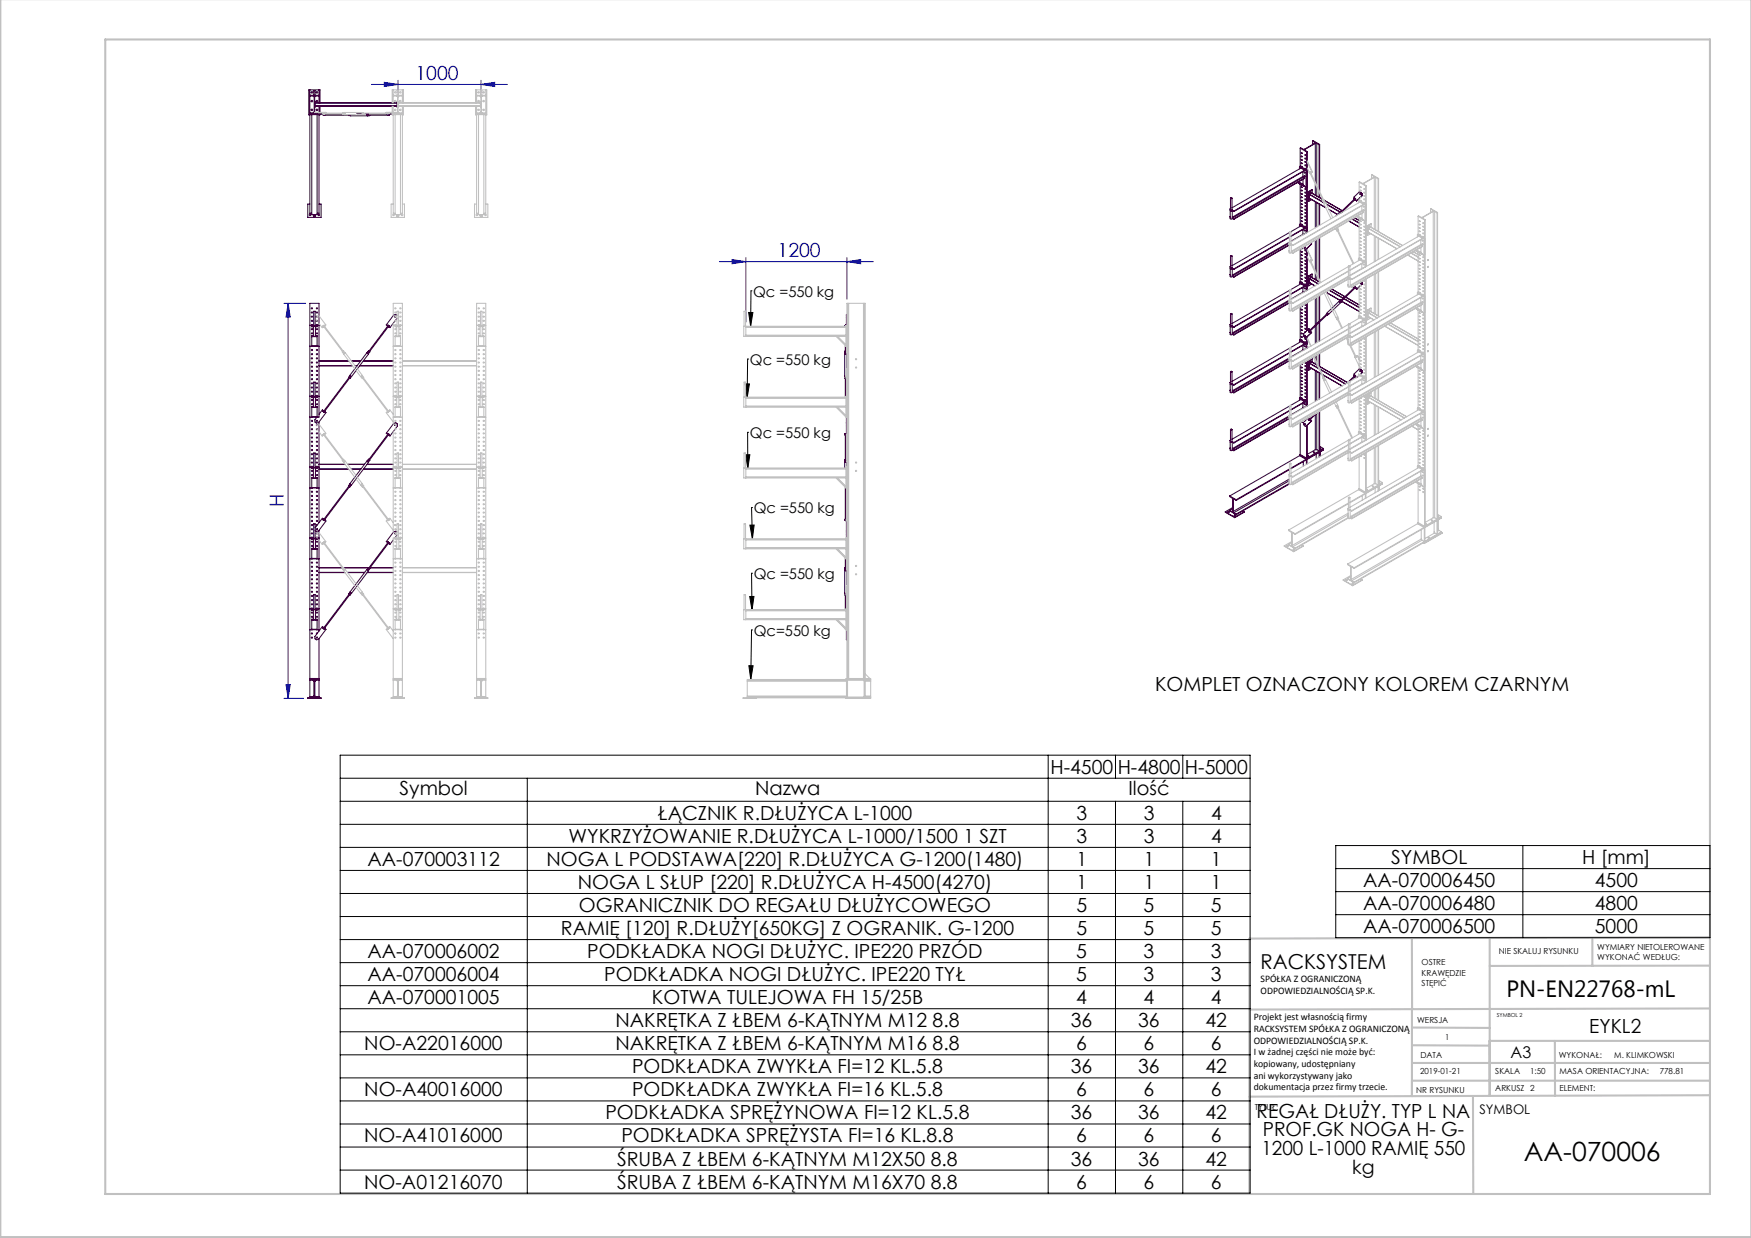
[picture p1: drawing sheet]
<svg xmlns="http://www.w3.org/2000/svg" width="420mm" height="297mm" viewBox="0 0 420 297" stroke-linecap="round" stroke-linejoin="round" font-family="sans-serif">
<defs><g id="words">
<text font-size="6.3" x="365.5" y="278.5">AA-070006</text>
<text font-size="5.6" x="361.3" y="239.1">PN-EN22768-mL</text>
<text font-size="4.9" x="302.4" y="232.4">RACKSYSTEM</text>
<g font-size="4.7" fill="#00f">
<text x="99.7" y="19.2">1000</text>
<text x="186.5" y="61.8">1200</text>
<text x="68.1" y="121.6" transform="rotate(-90 68.1 121.6)">H</text>
</g>
<g font-size="4.7">
<text x="277.1" y="165.7">KOMPLET OZNACZONY KOLOREM CZARNYM</text>
<text x="252" y="185.6">H-4500</text>
<text x="268.1" y="185.6">H-4800</text>
<text x="284.2" y="185.6">H-5000</text>
<text x="95.8" y="190.7">Symbol</text>
<text x="181.1" y="190.7">Nazwa</text>
<text x="270.7" y="190.7">Ilość</text>
<text x="157.7" y="196.7">ŁĄCZNIK R.DŁUŻYCA L-1000</text>
<text x="258.2" y="196.7">3</text>
<text x="274.3" y="196.7">3</text>
<text x="290.5" y="196.7">4</text>
<text x="136.4" y="202.2">WYKRZYŻOWANIE R.DŁUŻYCA L-1000/1500 1 SZT</text>
<text x="258.2" y="202.2">3</text>
<text x="274.3" y="202.2">3</text>
<text x="290.5" y="202.2">4</text>
<text x="88.2" y="207.7">AA-070003112</text>
<text x="131.1" y="207.7">NOGA L PODSTAWA[220] R.DŁUŻYCA G-1200(1480)</text>
<text x="258.2" y="207.7">1</text>
<text x="274.3" y="207.7">1</text>
<text x="290.5" y="207.7">1</text>
<text x="333.7" y="207.3">SYMBOL</text>
<text x="379.5" y="207.3">H [mm]</text>
<text x="138.6" y="213.3">NOGA L SŁUP [220] R.DŁUŻYCA H-4500(4270)</text>
<text x="258.2" y="213.3">1</text>
<text x="274.3" y="213.3">1</text>
<text x="290.5" y="213.3">1</text>
<text x="327" y="212.8">AA-070006450</text>
<text x="382.5" y="212.8">4500</text>
<text x="138.9" y="218.8">OGRANICZNIK DO REGAŁU DŁUŻYCOWEGO</text>
<text x="258.2" y="218.8">5</text>
<text x="274.3" y="218.8">5</text>
<text x="290.5" y="218.8">5</text>
<text x="327" y="218.3">AA-070006480</text>
<text x="382.5" y="218.3">4800</text>
<text x="134.6" y="224.3">RAMIĘ [120] R.DŁUŻY[650KG] Z OGRANIK. G-1200</text>
<text x="258.2" y="224.3">5</text>
<text x="274.3" y="224.3">5</text>
<text x="290.5" y="224.3">5</text>
<text x="327" y="223.9">AA-070006500</text>
<text x="382.5" y="223.9">5000</text>
<text x="88.1" y="229.8">AA-070006002</text>
<text x="140.8" y="229.8">PODKŁADKA NOGI DŁUŻYC. IPE220 PRZÓD</text>
<text x="258.2" y="229.8">5</text>
<text x="274.3" y="229.8">3</text>
<text x="290.5" y="229.8">3</text>
<text x="88.1" y="235.4">AA-070006004</text>
<text x="144.9" y="235.4">PODKŁADKA NOGI DŁUŻYC. IPE220 TYŁ</text>
<text x="258.2" y="235.4">5</text>
<text x="274.3" y="235.4">3</text>
<text x="290.4" y="235.4">3</text>
<text x="88.1" y="240.9">AA-070001005</text>
<text x="156.4" y="240.9">KOTWA TULEJOWA FH 15/25B</text>
<text x="258.2" y="240.9">4</text>
<text x="274.3" y="240.9">4</text>
<text x="290.4" y="240.9">4</text>
<text x="87.4" y="252">NO-A22016000</text>
<text x="147.6" y="252">NAKRĘTKA Z ŁBEM 6-KĄTNYM M16 8.8</text>
<text x="147.6" y="246.4">NAKRĘTKA Z ŁBEM 6-KĄTNYM M12 8.8</text>
<text x="256.9" y="246.4">36</text>
<text x="258.1" y="252">6</text>
<text x="273" y="246.4">36</text>
<text x="274.3" y="252">6</text>
<text x="289.1" y="246.4">42</text>
<text x="290.4" y="252">6</text>
<text x="381.2" y="247.8">EYKL2</text>
<text x="151.6" y="257.5">PODKŁADKA ZWYKŁA FI=12 KL.5.8</text>
<text x="256.9" y="257.5">36</text>
<text x="273" y="257.5">36</text>
<text x="289.1" y="257.5">42</text>
<text x="87.4" y="263">NO-A40016000</text>
<text x="151.6" y="263">PODKŁADKA ZWYKŁA FI=16 KL.5.8</text>
<text x="258.1" y="263">6</text>
<text x="274.3" y="263">6</text>
<text x="290.4" y="263">6</text>
<text x="145.2" y="268.6">PODKŁADKA SPRĘŻYNOWA FI=12 KL.5.8</text>
<text x="256.8" y="268.6">36</text>
<text x="273" y="268.6">36</text>
<text x="289.1" y="268.6">42</text>
<text x="301.4" y="268.1">REGAŁ DŁUŻY. TYP L NA</text>
<text x="87.4" y="274.1">NO-A41016000</text>
<text x="149.1" y="274.1">PODKŁADKA SPRĘŻYSTA FI=16 KL.8.8</text>
<text x="258.1" y="274.1">6</text>
<text x="274.3" y="274.1">6</text>
<text x="290.4" y="274.1">6</text>
<text x="302.9" y="272.6">PROF.GK NOGA H- G-</text>
<text x="148" y="279.6">ŚRUBA Z ŁBEM 6-KĄTNYM M12X50 8.8</text>
<text x="256.8" y="279.6">36</text>
<text x="273" y="279.6">36</text>
<text x="289.1" y="279.6">42</text>
<text x="302.6" y="277.1">1200 L-1000 RAMIĘ 550</text>
<text x="324.3" y="281.6">kg</text>
<text x="87.4" y="285.1">NO-A01216070</text>
<text x="148" y="285.1">ŚRUBA Z ŁBEM 6-KĄTNYM M16X70 8.8</text>
<text x="258.1" y="285.1">6</text>
<text x="274.3" y="285.1">6</text>
<text x="290.4" y="285.1">6</text>
</g>
<text font-size="3.9" x="362.3" y="253.8">A3</text>
<g font-size="3.5">
<text x="180.6" y="71.1">Qc =550 kg</text>
<text x="179.9" y="87.5">Qc =550 kg</text>
<text x="179.9" y="105.1">Qc =550 kg</text>
<text x="180.8" y="123.1">Qc =550 kg</text>
<text x="180.8" y="138.9">Qc =550 kg</text>
<text x="180.8" y="152.5">Qc=550 kg</text>
</g>
<text font-size="3.2" x="354.9" y="267.2">SYMBOL</text>
<g font-size="2.4">
<text x="302.4" y="235.6">SPÓŁKA Z OGRANICZONĄ</text>
<text x="302.4" y="238.4">ODPOWIEDZIALNOŚCIĄ SP.K.</text>
<text x="300.7" y="244.7">Projekt jest własnością firmy</text>
<text x="300.7" y="247.5">RACKSYSTEM SPÓŁKA Z OGRANICZONĄ</text>
<text x="300.7" y="250.3">ODPOWIEDZIALNOŚCIĄ SP.K.</text>
<text x="300.7" y="253.1">I w żadnej części nie może być:</text>
<text x="300.7" y="256">kopiowany, udostępniany</text>
<text x="300.7" y="258.8">ani wykorzystywany jako</text>
<text x="300.7" y="261.6">dokumentacja przez firmy trzecie.</text>
</g>
<g font-size="2">
<text x="383.1" y="227.9">WYMIARY NIETOLEROWANE</text>
<text x="341" y="231.6">OSTRE</text>
<text x="359.5" y="228.9">NIE SKALUJ RYSUNKU</text>
<text x="383.1" y="230.4">WYKONAĆ WEDŁUG:</text>
<text x="341" y="234.1">KRAWĘDZIE</text>
<text x="341" y="236.6">STĘPIĆ</text>
<text x="339.9" y="245.4">WERSJA</text>
<text x="346.6" y="249.5">1</text>
<text x="340.6" y="257.7">2019-01-21</text>
<text x="340.7" y="253.8">DATA</text>
<text x="358.7" y="257.7">SKALA</text>
<text x="367" y="257.7">1:50</text>
<text x="373.9" y="253.8">WYKONAŁ:</text>
<text x="374.1" y="257.7">MASA ORIENTACYJNA:</text>
<text x="387.2" y="253.8">M. KLIMKOWSKI</text>
<text x="398.1" y="257.7">778.81</text>
<text x="339.7" y="262.3">NR RYSUNKU</text>
<text x="358.7" y="261.7">ARKUSZ 2</text>
<text x="374.1" y="261.7">ELEMENT:</text>
<text x="301" y="266.4">TYTUŁ:</text>
</g>
<text font-size="1.3" x="359" y="244">SYMBOL 2</text>
</g></defs>
<g fill="none" stroke="#000" stroke-width=".24">
<path d="M179.6 75h1l-.6 3.3zM180.1 69.8h.1M180.1 69.8l-.1 8.5M178.7 92.1h1.1l-.6 3.3zM179.3 86.1h.1M179.3 86.1l-.1 9.3M178.8 109.1h1.1l-.5 3.3zM179.3 103.7h.1M179.3 103.7l.1 8.7M179.9 126h1l-.4 3.3zM180.3 121.8h.1M180.3 137.5h.1"/>
<path d="M180.3 121.8l.2 7.5M180.3 137.5l.1 8.9M179.6 159.7h1l-.5 3.3zM179.8 143.1h1l-.4 3.3zM180.3 151.1h.1M180.3 151.1l-.2 11.9M81.6 181.2h218.3v105h-218.3zM81.6 186.7h218.3M81.6 192.2h218.3M81.6 197.8h218.3M126.5 186.7v99.5M251.4 181.2v105"/>
<path d="M267.6 181.2v5.5M267.6 192.2v94M283.7 181.2v5.5M283.7 192.2v94M81.6 203.3h218.3M81.6 208.8h218.3M81.6 214.3h218.3M81.6 219.9h218.3M320.4 202.9h89.8v22.1h-89.8zM320.4 208.4h89.8M320.4 213.9h89.8M320.4 219.4h89.8"/>
<path d="M365.3 202.9v22.1M81.6 225.4h218.3M81.6 230.9h218.3M81.6 236.5h218.3M81.6 242h218.3M81.6 247.5h218.3M81.6 253.1h218.3M81.6 258.6h218.3M81.6 264.1h218.3M81.6 269.6h218.3M81.6 275.2h218.3M81.6 280.7h218.3"/>
</g>
<g fill="none" stroke="#00f" stroke-width=".24">
<path d="M92.2 19.7l3.3 .6-3.3 .5zM95.5 19.3v3M115.4 19.3v3M89.1 20.3h32.6M115.4 20.3l3.3-.6v1.1zM68.1 72.8h5.2M69.1 72.8v94.7M69.1 72.8l.5 3.3h-1zM172.6 62.8h36.9M175.6 62.3l3.3 .5-3.3 .5zM178.9 61.8v15.5M203.1 62.8l3.3-.5v1z"/>
<path d="M203.1 61.8v10M68.1 167.5h4.7M68.6 164.2h1l-.5 3.3z"/>
</g>
<g fill="none" stroke="#c0c0c0" stroke-width=".5">
<path d="M.1 -.1v296.9h419.9M25.2 9.5h385v276.9h-385zM338.7 225.2v37.8M357.3 225v37.9v-13.2M382 225.4v6.3M410.1 224.8l-110.4 .4v61.2M410.1 231.7h-52.8M338.7 259.3h71.5M338.7 255h71.5M338.7 250.8l18.6 .1M338.7 246.5l18.6 .1M357.3 249.7h52.9"/>
<path d="M373 249.7v13.2M410.1 241.9l-110.4 .3M353.3 262.9l.1 23.5M410.2 262.7l-110.5 .4"/>
</g>
<path d="M179.6 75h1l-.6 3.3zM178.7 92.1h1.1l-.6 3.3zM178.8 109.1h1.1l-.5 3.3zM179.9 126h1l-.4 3.3zM179.8 143.1h1l-.4 3.3zM179.6 159.7h1l-.5 3.3z" fill="#000"/>
<g fill="#00f">
<path d="M92.2 19.7l3.3 .6-3.3 .5zM115.4 20.3l3.3-.6v1.1z"/>
<path d="M203.1 62.8l3.3-.5v1zM175.6 62.3l3.3 .5-3.3 .5z"/>
<path d="M68.6 164.2h1l-.5 3.3zM69.1 72.8l.5 3.3h-1z"/>
</g>
<g fill="none" stroke="#400040" stroke-width=".25">
<path d="M74.3 23h.9l.2 .3-.1 3.6-.1 .2h-.9M74.3 21.6v29.6h.5M74.3 27.3h3.2M74.3 27.5h2.2M74.3 22.9h2.2M74.8 27.5v24h1.3v-24M75.3 22.9v-1.1h.3v1.1M75.5 24.5h.1l-.1 1.2M75.6 24.7h19.6M75.6 25.4h19.6M75.6 25.5h19.6M76.5 23h-.8l-.2 .3v3.6l.2 .2h.8v24.1h-.4"/>
<path d="M76.5 21.6v3.1M76.5 25.5v1.5M76.5 27.4h1M76.8 24.7v-3.1h-2.7v6h.2M76.8 27.4v.2h-.3M76.8 25.5v1.5M76.8 27.1v.2M77.3 27.3v.1M77.5 27.5l.3 .2M77.5 27.5h.1M77.6 27.4l-.1 .1M77.6 27.5l.1 .1"/>
<path d="M77.7 27.5h-.1M77.7 27.6l.1 .1M77.7 27.5v.1M77.7 27.6h.1M77.7 27.4v.1M77.7 27.6v.1M77.7 27.4v.2M77.7 27.4h.1M77.8 27.4l-.1 .1M77.8 27.4h-.1M77.8 27.4h.1M77.8 27.6h5.8"/>
<path d="M77.8 27.4h4.5M77.8 27.7h.1M77.9 27.6l-.1 .1M77.9 27.7h-.1M77.9 27.6v.1M78.2 27.3l-.4 .1M83.6 27.5l.1 .2h.3M83.6 27.5h.3M83.6 27.5h.1M83.9 27.5l.2 .3h4.5M85.6 27.3h2.6M88 27.5h.4"/>
<path d="M88 27.5l.1 .2M88.1 27.7h.3M88.1 27.7l.1 .1M88.3 27.3l-.3 .2 .3 .3M88.4 27.5v.2M88.4 27.7l.2 .1M88.5 27.4l.1 .2M88.5 27.4l4.5 .1M88.5 27.3l-.1 .2M88.5 27.3l.2 .1M88.5 27.3l-.5 .2M88.6 27.4h-.1"/>
<path d="M88.7 27.6l-.1 .2M92.9 27.5l.1 .2M92.9 27.5h.1M92.9 27.5l.1 .1M93 27.6l.1 .1M93 27.6h-4.5M93 27.4l-.1 .1M93 27.4h.1M93 27.5l.1 .1M93.1 27.6v.1M93.1 27.6l.1 .1M93.1 27.5v.1"/>
<path d="M93.1 27.5h.2M93.1 27.5h-.1M93.1 27.4v.1M93.1 27.7h.1M93.2 27.4l.1 .2M93.3 27.4v.1M93.3 27.6h-.1M93.3 27.5v.1M93.3 27.6l-.1 .1M94.3 27.3l-1.7 .1 2.7-.1M94.5 27.3v.1M95 27.3v.1"/>
<path d="M95.2 24.5l.1 1.2zM95.3 27.3v.1M311.7 40v.5M311.7 40l1.6 .9M311.9 39.9l-.2 .1M311.9 39.9l1.5 .9-.1 .1M311.9 35.5l1.5 .9M311.9 35.5v4.4M312.1 36.6l.2 .2zM312.1 37.4l.2 .3zM312.1 38.2l.2 .3zM312.1 39.1l.2 .2z"/>
<path d="M312.3 36.6v.1M312.3 37.5v.1M312.3 38.3v.1M312.3 39.1v.1M312.3 39.9v.1M313 35.8v.2M313 36l.6 .4M313 37.1l.1 .2zM313 37.9l.1 .3zM313 38.7l.1 .3zM313 39.6l.1 .2zM313.1 37.1l.1 .1"/>
<path d="M313.1 38h.1M313.1 38.8l.1 .1M313.1 39.6l.1 .1M313.4 36.4v19.4M313.6 36.4h-.2M313.6 36.4v19.4M314.8 33.8h.2l1.5 .8M314.8 33.8l.6 .4M314.8 33.8v.9M315.4 34.3l-2.5 1.5-1-.3M315.4 34.2v.1M315.5 34.4h.3"/>
<path d="M315.5 34.4l-2.5 1.4M315.5 34.4v9.3M315.8 34.4l.6 .3M315.8 34.4v10.1M316.4 34.7v11M316.5 34.6v11.3M316.5 34.6l-.1 .1M74.3 49h-.5v3.2h3.2v-3.2h-.5M295.1 50.1v.2M295.1 50.1v.1M295.1 50.5v1.9l.2 .2 .3-.1v-2M295.1 52v.1"/>
<path d="M295.1 50.4l.1 .2h.3v-.2l.5 .2M295.1 50.4l.2 .2 .2-.2M295.1 47.5v3M295.1 50.4h.1M295.1 50.1h.1M295.2 47.5l.3 .1h-.2zM295.2 47.5l.3 .1zM295.5 47.5v3M295.6 50.5v.1M295.6 52.3h.1M295.6 52.4l.4 .2M295.6 50.6l.4 .1"/>
<path d="M295.6 52.3l.4 .2M295.6 50.6h.1M296 50.6v.1M296 52.5v.1M309.2 58.4l-13.6 7.8M309.2 58.8l-13.2 7.7M309.2 58.7l-13.2 7.7M309.3 56.9l-13.3 7.7M309.3 56.8l-13.3 7.7M309.3 55.8l-13.8 7.9M309.3 58.1l-13.7 7.9M311.2 43.8l2.1 1.2"/>
<path d="M311.3 43.8l.1-.1 1.5 .9v.1M311.5 43.6l1 .6M311.7 44v.1M311.7 53.9v.5M311.7 53.9l1.6 .9M311.9 53.8l-.2 .1M311.9 53.8l1.5 .9-.1 .1M311.9 44.2v9.6M311.9 59.7v7.9M312.1 59.6l.2 .1v-.1M312.1 44.8l.2 .2zM312.1 45.6l.2 .2z"/>
<path d="M312.1 46.4l.2 .2zM312.1 47.2l.2 .3zM312.1 48l.2 .3zM312.1 48.9l.2 .2zM312.1 49.7l.2 .2zM312.1 50.5l.2 .2zM312.1 51.3l.2 .2zM312.1 52.1l.2 .3zM312.1 52.9l.2 .3zM312.2 40v-.1l.1 .2M312.2 53.9v-.1l.1 .1M312.3 44.8v.1"/>
<path d="M312.3 45.6v.1M312.3 46.4v.1M312.3 47.3v.1M312.3 48.1v.1M312.3 48.9v.1M312.3 49.7v.1M312.3 50.5v.1M312.3 51.3v.1M312.3 52.2v.1M312.3 53v.1M312.3 53.8v.1M312.3 53.9v.1"/>
<path d="M312.5 56.2v.1M312.5 42.3l.1 .2M312.5 41.2v1.1M312.5 55.1v1.1M312.5 56.2l-2.9 1.7M312.5 42.3l-16.9 9.8M312.5 44.2l.1 .2M312.5 43v1.2M312.6 42.5l-17 9.8M312.6 42.5l.3 .2M312.7 59.3l.2 .4 .4 .1M312.9 59.2l.1 .2z"/>
<path d="M312.9 54.7l-3.3 2M312.9 40.8l-16.9 9.9M312.9 42.7l-16.9 9.9M312.9 54.7l-3.3 1.9M312.9 54.7l-.9-.5-2.4 1.4M312.9 40.8l-16.9 9.8M312.9 40.8l-.9-.5-16.5 9.6M312.9 42.7l-16.9 9.8M313 59.2l.1 .2M313 56.1l-.2-.1 .1 .2M313 45.3l.1 .2zM313 46.1l.1 .2z"/>
<path d="M313 46.9l.1 .2zM313 47.7l.1 .3zM313 48.5l.1 .3zM313 49.4l.1 .2zM313 50.2l.1 .2zM313 51l.1 .2zM313 51.8l.1 .2zM313 52.6l.1 .3zM313 53.4l.1 .3zM313 60l.1 .2zM313 40.5v-.1l.1 .2M313 54.4v-.2l.1 .3"/>
<path d="M313.1 40.4l.1 .1M313.1 45.3l.1 .1M313.1 46.1l.1 .1M313.1 46.9l.1 .1M313.1 47.8h.1M313.1 48.6l.1 .1M313.1 49.4l.1 .1M313.1 50.2l.1 .1M313.1 51l.1 .1M313.1 51.8l.1 .1M313.1 52.7h.1M313.1 53.5l.1 .1"/>
<path d="M313.1 54.3l.1 .1M313.3 40.9v4.1M313.3 54.8v1.1M313.3 59.8h.1M313.4 59.7v10M313.4 44.9l-.1 .1M313.6 59.6v10.1M313.8 46h.1M313.8 46l.1 2.3M313.9 46v2.3M314 47.5l4 2.3M314 46.7v.8"/>
<path d="M314 46.7l3.5 1.9M314.1 47.6h.1M314.1 46.6l-.1 .1M314.1 46.6l3.3 1.9M314.3 47.7l-.1 .2 .2-.1M314.3 46l.1 .1-.1 .1zM314.3 47.7l-.1 .1M314.3 46l-.1 .2M314.3 58.3l.3 .2M314.4 58.3l.2 .2M314.6 46.3h.1M314.6 46.3l2.6 1.5"/>
<path d="M314.6 46.3l-.5 .3M314.6 58.5l-1.3 1.3M314.6 47.9l-.7 .4M314.8 45.5l-1 .5M314.8 45.5l-.9 .5M314.8 45.5v.9M315.5 44.2v2.6M315.5 48.4v6.2M315.5 57.7v7.3M315.8 44.9v2.1M315.8 48.6v5.8M315.8 57.5v8.2"/>
<path d="M316.4 46.1v1.2M316.4 48.9v5.2M316.4 57.1v9.8M316.5 46.4v1M316.5 49v5M316.5 57.1v10.1M317.5 48l4.5 2.5-4.5-2.5M318.1 48.9l3.4 2M318.2 49l3.2 1.9-.1 .1v.2M318.7 50.3l2.1 1.1M321.3 51v.2M321.5 50.8l-1.1 1"/>
<path d="M321.5 50.8l.1 .2M321.6 51l-.3 .2M321.6 51l.1 .1M321.7 50.8v.2l.1-.1M321.8 50.7l-.3 .1M321.9 50.9h.1M322.1 50.6l.2 .1M323.5 53l2.5 1.5M324.3 52.6l1.7 1M324.4 52.5l1.6 1M324.8 47.8l.1 .2M324.8 47.8h.1"/>
<path d="M324.8 47.8v.1M324.8 47.7v.1M324.8 47.9l.1 .1M324.8 47.9h.1M324.9 47.7v.1M324.9 47.7l-3.3 3.1M324.9 48h.1M324.9 52.2l1.1 .7-1.1-.7M324.9 47.7h.1M324.9 47.8l.1 .1M324.9 47.6v.1M324.9 47.6l-.1 .1"/>
<path d="M325 47.7l.1 .1M325 47.7h.1M325 47.9l-.1 .1M325 48l-3.2 3M325 48h-.1M325 47.6l-.1 .1M325 47.6l.1 .1M325 47.6h-.1M325 47.9h.1M325.1 47.8h.1M325.1 47.9l-.1 .1M325.1 47.9l.3 .3"/>
<path d="M325.1 47.7l.1 .1M325.2 47.8l-.2 .1M325.2 47.8l-.1 .1M326 46.1l.4 .1M326 46.1l-1.3 1.2 .2 .3M326 46.1l.5 .1M326.2 46.5l.2 .2zM326.3 46.4l.1 .2M326.4 46.2l.2 .3M326.4 54.7h.1M326.5 46.2h-.1M326.5 46.2l.2 .3"/>
<path d="M326.6 46.5v.5M326.6 47l-1.2 1.2M326.7 46.5h-.1M326.7 46.5v.4M326.7 46.9l-.1 .1M326.7 46.9l-1.3 1.3M74.3 78.1h.9M74.7 78.1l.1-.3 .1 .3M75.2 78.3v2.4M75.2 78.3h.5M75.2 78.3h-.4l.4 .1M75.2 78.3v-3.6h.4v3.6"/>
<path d="M75.6 78.1h.9M75.7 78.3v2.4M75.7 78.3h.4l-.4 .1M75.9 78.1l.1-.3 .1 .3M92.9 78.3h.1M92.9 78.2v.1M92.9 78.2h.1M93 78.3l-4.5 5.9M93 78.2h.1M93 78.2l-.1 .1M93 78.2l.1 .1M93 78.3l.1 .1"/>
<path d="M93 78.3h.1M93 78h.1M93 78l-.1 .2M93.1 78.3v.1M93.1 78h.1M93.1 78.3h.1M93.1 78.3l.1 .1M93.1 78v.1M93.1 78l.1 .1M93.1 78.4h.1M93.1 78.1h.1M93.1 78.4l-4.5 6"/>
<path d="M93.1 78.1l-.1 .1M93.2 78.4h-.1M93.2 78.3v.1M93.2 78.4h.1M93.2 78.1l.1 .1M93.3 78.2h.1M93.3 78.2l-.1 .1M93.3 78.2l-.1 .2M95.2 75.6l-.2-.2-.5 .1-1.9 2.4 .4 .3M95.2 76.3l-1.7 2.3-.3-.2M202.7 78.1l.1 .1M202.7 78.2h.1"/>
<path d="M202.7 78.1v.1M202.7 78.2v.1M202.8 78l-.1 .1M202.8 78h.1M202.8 78.2h.1M202.9 78.2v.1M202.9 78.2h.1M202.9 78.1h-.1M202.9 78.1h-.1l.1 .1M202.9 78.1l-.1 .1M202.9 78h.1M203 75.7h.1"/>
<path d="M203 76.2h.1M203.1 75.4l-.1 2.7M295.1 64v.2M295.1 65.9v.1M295.1 77.9v.1M295.1 65.9h.1M295.1 64v.1M295.1 77.9h.1M295.1 64.4v1.9l.2 .2 .3-.2v-1.9M295.1 78.2v2l.2 .2 .3-.2v-2M295.1 79.8v.1M295.1 65.8v.1"/>
<path d="M295.1 78.2l.1 .2 .3-.1v-.2l.5 .3M295.1 64.3l.2 .2 .2-.2M295.1 78.2l.2 .2 .2-.2M295.1 61.4v3M295.1 75.3v3M295.1 64.3h.1M295.1 78.1v.1M295.1 63.9v.1M295.1 77.8v.1M295.2 75.3h.3l-.2 .1zM295.2 61.4h.3l-.2 .1zM295.2 75.3h.3z"/>
<path d="M295.2 61.4h.3zM295.5 64.3l.1 .1-.3 .1-.2-.2M295.5 61.4v3M295.5 75.3v3M295.5 64.3l.5 .2M295.6 64.4h.1M295.6 66.1v.1M295.6 78.3h.1M295.6 66.3l.4 .2M295.6 66.2l.4 .2M295.6 64.4l.4 .2M295.6 78.3l.4 .2"/>
<path d="M295.6 64.4v.1M295.6 78.3v.1M296 64.5v.1M296 66.4v.1M296 78.4v.1M309.2 72.2l-13.6 7.9M309.2 72.7l-13.2 7.7M309.2 72.6l-13.2 7.7M309.3 70.8l-13.3 7.7M309.3 70.7l-13.3 7.7M309.3 69.7l-13.8 7.9M309.3 72l-13.7 7.9"/>
<path d="M311.7 67.7v.6M311.7 67.7l1.6 .9M311.9 67.6l-.2 .1M311.9 67.6l1.5 .9-.1 .1M311.9 73.6v7.9M312.1 73.5l.2 .1v-.1M312.1 60.3l.2 .2zM312.1 61.1l.2 .2zM312.1 61.9l.2 .3zM312.1 62.7l.2 .3zM312.1 63.6l.2 .2zM312.1 64.4l.2 .2z"/>
<path d="M312.1 65.2l.2 .2zM312.1 66l.2 .2zM312.1 66.8l.2 .3zM312.1 74.2l.2 .2zM312.1 75l.2 .2zM312.1 75.8l.2 .2zM312.1 76.6l.2 .3zM312.1 77.4l.2 .3zM312.1 78.3l.2 .2zM312.1 79.1l.2 .2zM312.1 79.9l.2 .2zM312.2 67.8v-.2l.1 .3"/>
<path d="M312.3 60.3v.1M312.3 61.1v.1M312.3 62v.1M312.3 62.8v.1M312.3 63.6v.1M312.3 64.4v.1M312.3 65.2v.1M312.3 66v.1M312.3 66.9v.1M312.3 67.7v.1M312.3 74.2v.1M312.3 75v.1"/>
<path d="M312.3 75.8v.1M312.3 76.7h.1M312.3 77.5v.1M312.3 78.3v.1M312.3 79.1v.1M312.3 79.9v.1M312.5 70.1v.1M312.5 69v1.1M312.5 70.1l-2.9 1.7M312.9 68.6l-3.3 2M312.9 68.6l-3.3 1.9M312.9 68.6l-.9-.5-2.4 1.4"/>
<path d="M313 70l-.2-.1 .1 .2M313 60.8l.1 .2zM313 61.6l.1 .2zM313 62.4l.1 .2zM313 63.2l.1 .3zM313 64.1l.1 .2zM313 64.9l.1 .2zM313 65.7l.1 .2zM313 66.5l.1 .2zM313 67.3l.1 .2zM313 73l.1 .3zM313 73.8l.1 .3z"/>
<path d="M313 74.7l.1 .2zM313 75.5l.1 .2zM313 76.3l.1 .2zM313 77.1l.1 .2zM313 77.9l.1 .3zM313 78.7l.1 .3zM313 68.3v-.2l.1 .3M313.1 79.6h-.1v.2M313.1 60l.1 .1M313.1 60.8l.1 .1M313.1 61.6l.1 .1M313.1 62.5h.1"/>
<path d="M313.1 63.3l.1 .1M313.1 64.1l.1 .1M313.1 64.9l.1 .1M313.1 65.7l.1 .1M313.1 66.5l.1 .1M313.1 67.4h.1M313.1 68.2l.1 .1M313.1 73.1l.1 .1M313.1 73.9l.1 .1M313.1 74.7l.1 .1M313.1 75.5l.1 .1M313.1 76.3l.1 .1"/>
<path d="M313.1 77.1l.1 .1M313.1 78l.1 .1M313.1 78.8l.1 .1M313.3 68.6v1.2M313.4 72.7v6.7M313.6 72.7v6.6M313.8 66.2l.1 2.4M313.8 66.2l.1 .1M313.9 79.5l.1 .1M313.9 66.3v2.3M313.9 78.9l.3 .3M313.9 78.9l.2 .4"/>
<path d="M313.9 78.9l-1.3 1.2 .3 .8 .4 .1M313.9 79.4l.1 .1M313.9 79.4v.1M314 79.4v.1M314 79.4h-.1M314 79.4l.1 .2M314 79.3h.1M314 79.4h.1M314 79.5v.1M314 79.5l.1 .1M314 79.3l-.1 .2M314 79.3v.1"/>
<path d="M314 79.4l.1 .1M314 79.6h.1M314 67.8l1.4 .8zM314 66.9v.9M314 66.9l2.2 1.2M314.1 79.5h.1M314.1 79.3h-.1M314.1 66.8l-.1 .1M314.1 66.8l2.2 1.3M314.1 79.3l-.1 .1M314.1 79.5v.1M314.1 79.3h.1"/>
<path d="M314.1 79.6h-.1M314.1 79.6h.1M314.2 79.5h-.1M314.2 79.6h-.2M314.2 79.5l-.1 .1M314.2 79.5h.1M314.2 79.5v.1M314.3 79.4l-.1 .1M314.3 79.4h.1M314.3 79.4l.2 .4M314.3 67.9l-.1 .2 .2-.1M314.3 66.3h.1l-.1 .2z"/>
<path d="M314.3 68l-.1 .1M314.3 79.4l.3 .4M314.3 66.2l-.1 .2M314.5 79.8l-1.2 1.2M314.6 66.6h.1M314.6 66.6l2 1.1M314.6 66.6l-.5 .2M314.6 79.8h-.1M314.6 79.8l-1.3 1.2M314.6 68.1l-.7 .5M314.8 65.8v.8M314.8 65.8l-.9 .5"/>
<path d="M314.8 65.8l-1 .4M315.5 65.4v1.7M315.5 71.5v6.5M315.5 78.2v4.2M315.8 66.2v1.1M315.8 71.3v6.3M315.8 77.9v4.3M316.4 67.3v.3M316.4 71v6.1M316.4 77.4v4.5M316.5 67.6v.1M316.5 70.9v6.1"/>
<path d="M316.5 77.2v4.6M318.1 70.2l3.4 1.9M318.3 75.5l-4.1 4M318.4 75l-.3 .4 .2 .1M318.4 75.1l-4.3 4.2M318.5 75.3l-.2 .2M318.7 75.4l-.4 .1M318.8 69.6l3.4 2M318.9 69.6l3.3 1.9M319.3 69.3l3.3 1.9M321.3 72.2l-2.9 2.7v.4h.4l2.9-2.8M321.3 72.5l.2 .1"/>
<path d="M321.4 72.1l-.1 .3 .4 .1M321.5 72l-.2 .3v.2M321.5 72l.1 .2M321.6 72.2l-.3 .3M321.6 72.2l.2 .1M321.7 72v.2l.1-.1M321.7 72.4v.1M321.8 72h-.3M321.8 72.3l-.3 .3M321.8 72.3l4.2 2.4-4.2-2.4M321.9 72.1v.1M321.9 72.2l-.4 .4"/>
<path d="M321.9 72.2l-.1 .1M322.3 71.7l3.7 2.1M322.4 71.6l3.6 2.1M322.8 71.3l3.2 1.9M324.8 69v.1M324.8 69h.1M324.8 68.6l.1 .2M324.8 69.1l.1 .1M324.8 69.1h.1M324.9 69h.1M324.9 69l-3.3 3.1M324.9 69.2h.1"/>
<path d="M324.9 68.9v.1M324.9 69l.1 .1M324.9 68.8v.1M324.9 68.8l-.1 .2M325 68.9l.1 .1M325 68.9h.1M325 69.1l-.1 .1M325 69.2l-3.2 3M325 69.2h-.1M325 68.8l-.1 .1M325 68.8l.1 .1M325 68.8h-.1"/>
<path d="M325 69.1h.1M325.1 69h.1M325.1 69.1l-.1 .1M325.1 69.1l.3 .3M325.1 68.9l.1 .1M325.2 69l-.2 .1M325.2 69l-.1 .1M325.4 69.4h.1M326.3 67.8l.1 .1M326.3 67.7l.1 .2-.2-.1M326.5 67.6l.1 .2M326.6 67.6l.1 .1"/>
<path d="M326.6 67.8l.1 .4M326.7 67.7l-.1 .1M326.7 67.7v.5M326.7 68.2l-1.3 1.2M74.3 95.1h.9M74.3 83.1h2.2M74.7 83.1h.2M74.7 95.1l.1-.3 .1 .3M74.8 97.7h.4M74.8 80.7h.4M74.8 80.8h1.3M74.8 97.8h1.3"/>
<path d="M75.2 95.3v2.4M75.2 80.5h-.4v2.5h1.3v-2.5h-.4M75.2 97.5h-.4v2.5h1.3v-2.5h-.4M75.2 97.7h.5M75.2 95.3h.5M75.2 80.7h.5M75.2 95.3h-.4l.4 .1M75.2 95.3v-3.6h.4v3.6M75.6 95.1h.9M75.7 95.3v2.4M75.7 97.7h.4M75.7 95.3h.4l-.4 .1"/>
<path d="M75.7 80.7h.4M75.9 83.1h.2M75.9 95.1l.1-.3 .1 .3M76.5 87.8h8.1M76.5 86.6h7.2M76.5 87.7h8M77.5 98.7h.1M77.5 98.7l.1 .1M77.6 98.7v.1M77.6 98.6h.1M77.6 98.6l-.1 .1M77.6 98.6l-.3-.3-.8 1.1"/>
<path d="M77.6 98.8l.1 .1M77.6 98.8l.2 .1M77.6 98.6l.2 .1M77.7 98.6h.1M77.7 98.6l.1 .1M77.7 98.6l-.1 .1M77.7 98.5h.1M77.7 98.5v.1M77.7 98.9h.1M77.7 98.5l.1 .1M77.8 98.9h.1M77.8 98.7h.1"/>
<path d="M77.8 98.6h.1M77.8 98.6h-.1M77.8 98.7l-.1 .2M77.8 98.6l.1 .1M77.9 98.7h.1M77.9 98.7v.1M77.9 98.7h-.1M77.9 98.8l.3 .2-1.8 2.4-.5 .1-.3-.2-.1-.6 .4-.6M77.9 98.8h.1M77.9 98.8l-.1 .1M83.9 90.1l-.3 .5 .3 .2 .4-.5M84 90.1l-6.3 8.4"/>
<path d="M84.2 90.3l-6.3 8.4M84.3 86.6h2.2M85.1 87.7h.6M85.2 87.8h.4M86.3 87.8h8M86.3 87.7h8M87.1 86.6h7.2M87.2 86.6h7.1M88.4 84.9l-.4-.3-4.1 5.5 .4 .3M88.4 84.9l-4.1 5.5M88.4 84.2l.3 .2-.3 .5M88.4 84.2l-.4 .5"/>
<path d="M88.6 84.3l-.4 .5M202.6 84.3v5.9l.4 .1M202.6 84.7l.2 .2 .3-.2M202.6 84.3l.2 .1M202.6 84.8l.2 .1M202.7 90.3v.5h.2M202.7 84.2l-.1 .1M202.8 84.3h.2M202.8 82.9v1.4M202.8 90.8v4.5M202.8 84.2h-.1M202.8 84.4v.5"/>
<path d="M202.9 90.8l.1 4.3M202.9 90.4v.4M203 83.1v1.2M203 84.2l.1 .1M203 84.4v.5M203 84.4h-.2M203 84.9h-.2M203.1 84.3v4M203.1 84.3l-.1 .1M203.1 84.8l-.1 .1M295.1 91.8v.1M295.1 91.8h.1"/>
<path d="M295.1 92.1v2l.2 .1 .3-.1v-2M295.1 93.6v.1M295.1 92.1l.2 .1 .2-.1M295.1 89.2v3M295.1 92h.1M295.1 91.7v.1M295.2 89.1l.3 .1-.2 .1zM295.2 89.1l.3 .1zM295.5 92l.1 .2-.2 .1-.3-.1v-.2M295.5 89.2v3M295.5 92l.5 .3M295.6 92.2h.1"/>
<path d="M295.6 93.9v.1M295.6 80v.1M295.6 94l.4 .2M295.6 80.1l.4 .3M295.6 94l.4 .1M295.6 92.2l.4 .2M295.6 80.1l.4 .2M296 80.3v.1M296 92.3v.1M296 94.1v.1M309.2 86.1l-13.6 7.9M309.2 86.5l-13.2 7.6"/>
<path d="M309.2 86.6l-13.2 7.6M309.3 98.6l-13.3 7.7M309.3 98.5l-13.3 7.7M309.3 97.4l-13.8 8M309.3 84.7l-13.3 7.7M309.3 84.6l-13.3 7.7M309.3 83.5l-13.8 8M309.3 99.7l-13.7 7.9M309.3 85.8l-13.7 8M311.7 81.6v.6M311.7 95.5v.5M311.7 81.6l1.6 .9"/>
<path d="M311.7 95.5l1.6 .9M311.9 81.5l-.2 .1M311.9 81.5l1.5 .9-.1 .1M311.9 95.4l-.2 .1M311.9 95.4l1.5 .9-.1 .1M311.9 87.5v7.9M312.1 80.7l.2 .2zM312.1 88.1l.2 .2zM312.1 88.9l.2 .2zM312.1 89.7l.2 .2zM312.1 90.5l.2 .2zM312.1 91.3l.2 .3z"/>
<path d="M312.1 92.1l.2 .3zM312.1 93l.2 .2zM312.1 93.8l.2 .2zM312.1 94.6l.2 .2zM312.2 81.7v-.2l.1 .2M312.2 95.6v-.2l.1 .2M312.3 80.7v.1M312.3 81.6h.1M312.3 88.1v.1M312.3 88.9v.1M312.3 89.7v.1M312.3 90.5v.1"/>
<path d="M312.3 91.4h.1M312.3 92.2v.1M312.3 93v.1M312.3 93.8v.1M312.3 94.6v.1M312.3 95.4v.1M312.3 87.3v.1M312.3 87.3v.2l-.2-.1M312.3 81.7v.1M312.5 97.9v.1M312.5 84v.1M312.5 82.8v1.2"/>
<path d="M312.5 96.7v1.2M312.5 97.9l-2.9 1.6M312.5 84l-2.9 1.6M312.9 80.4l.2 .3zM312.9 96.4l-3.3 2M312.9 96.4l-3.3 1.9M312.9 82.5l-3.3 2M312.9 96.4l-.9-.6-2.4 1.5M312.9 82.5l-3.3 1.9M312.9 82.5l-.9-.5-2.4 1.4M313 80.4l.1 .2M313 83.9l-.2-.2 .1 .2"/>
<path d="M313 97.7l-.2-.1 .1 .2M313 81.2l.1 .2zM313 86.9l.1 .2zM313 87.7l.1 .3zM313 88.5l.1 .3zM313 89.4l.1 .2zM313 90.2l.1 .2zM313 91l.1 .2zM313 91.8l.1 .2zM313 92.6l.1 .3zM313 93.4l.1 .3zM313 94.3l.1 .2z"/>
<path d="M313 95.1l.1 .2zM313 82.2v-.2l.1 .3M313 96.1v-.2l.1 .2M313.1 81.2l.1 .1M313.1 82l.1 .1M313.1 86.9l.1 .1M313.1 87.8l.1 .1M313.1 88.6l.1 .1M313.1 89.4l.1 .1M313.1 90.2l.1 .1M313.1 91l.1 .1M313.1 91.8l.1 .1"/>
<path d="M313.1 92.7l.1 .1M313.1 93.5l.1 .1M313.1 94.3l.1 .1M313.1 95.1l.1 .1M313.1 95.9l.1 .1M313.3 82.5v1.2M313.3 96.4v1.2M313.4 80.9v2.7M313.4 86.6v10.9M313.6 80.8v2.7M313.6 86.5v10.9M313.8 86.5l.1 2.3"/>
<path d="M313.8 86.5h.1M313.9 86.5v2.3M314 88l.1 .1M314 88l3 1.7M314 87.2v.8M314 87.2l2.4 1.3M314.1 87.1l-.1 .1M314.1 87.1l2.2 1.3M314.3 88.2v.2l.1-.1M314.3 86.5l.1 .1-.1 .1zM314.3 88.2l-.1 .1M314.3 86.5l-.1 .2"/>
<path d="M314.6 86.8l1.3 .8M314.6 86.8l-.5 .3M314.6 88.4l-.7 .4M314.8 86v.9M314.8 86l-.9 .5M314.8 86l-1 .5M315.2 99.5l-1.1 1.1M315.5 85.4v.8M315.5 86.7v.6M315.5 88.9v7.4M315.5 99.5v8.4M315.8 85.2v1.7"/>
<path d="M315.8 87.4v.1M315.8 89.1v7M315.8 99.1v8.8M315.9 99l-1.7 1.7M316.2 87.7l7 4.1-7-4M316.4 84.9v2.9M316.4 89.4v6.4M316.4 98.8v9.4M316.5 84.8v3.1M316.5 89.5v6.2M316.5 98.7v9.4l-.1 .1M316.6 88.5l6.2 3.6"/>
<path d="M316.7 88.7l6 3.4M317.2 89.9l4.7 2.7M324.8 90.3h.1M324.8 90.2v.1M324.8 90.3l-1.7 1.6M324.8 90.3v.1M324.8 90.4h.1M324.8 90.3l.1 .1M324.9 90.2v.1M324.9 90.2l-.1 .1M324.9 90.4h.1M324.9 90.1v.2"/>
<path d="M324.9 90.1v.1M324.9 90.3h.1M324.9 90.1h.1M324.9 90.1l-.1 .1M324.9 90.4l-1.1 1.1M325 90.1l.1 .2M325 90.1h.1M325 90.3l-.1 .1M325 90.4h-.1M325 90.1h-.1M325 90.3h.1M325 90.3l.1 .1"/>
<path d="M325.1 90.3h.1M325.1 90.4h-.1M325.1 90.3l.2 .3M325.1 90.1l.1 .2M325.2 90.3h-.2M325.2 90.3l-.1 .1M325.8 90.2l-.3 .3M326 88.5l.4 .2M326 88.5l-1.3 1.3 .2 .3M326 88.5l.5 .1M326.2 88.9l.2 .2zM326.3 88.9l.1 .2"/>
<path d="M326.4 88.7l.2 .3M326.5 88.6l-.1 .1M326.5 88.6l.2 .3M326.6 89l.1 .4M326.7 88.9l-.1 .1M326.7 88.9v.5M326.7 89.4l-.5 .5M74.3 100.1h2.2v-27.3h-2.2v94.6M74.3 112.1h.9M74.3 117.1h2.2M74.7 100.1h.2M74.7 112.1l.1-.3 .1 .3"/>
<path d="M74.7 117.1h.2M74.8 114.7h.4M74.8 114.8h1.3M75.2 112.3v2.4M75.2 114.5h-.4v2.5h1.3v-2.5h-.4M75.2 112.3h.5M75.2 114.7h.5M75.2 112.3h-.4l.4 .1M75.2 112.3v-3.6h.4v3.6M75.6 112.1h.9M75.7 112.3v2.4M75.7 112.3h.4l-.4 .1"/>
<path d="M75.7 114.7h.4M75.9 112.1l.1-.3 .1 .3M75.9 117.1h.2M76.5 101.2v24.2M76.5 112.6h7.2M76.5 111.4h6.3M76.5 112.5h7.1M83.4 111.4h4M83.9 116.1l.4 .3M84 116.1l-6.3 8.5M84.2 116.3l-6.5 8.6M84.2 112.5h2.4"/>
<path d="M84.3 112.6h2.2M87.2 112.6h7.1M87.2 112.5h7.1M88 110.6l.4 .3-4.5 5.9-.3-.2zM88 111.4h6.3M88.1 111.4h6.2M88.4 110.2l.3 .2-.3 .5M88.4 110.2l-.4 .5M88.6 110.3l-.4 .5M92.9 104.3h.1M92.9 104.2h.1M93 104.2h.1"/>
<path d="M93 104.2l-.4-.3 1.9-2.4 .5-.1 .3 .3v.5l-1.8 2.4-.3-.2M93 104.2l.1 .1M93 104.2l-.1 .1M93 104.3l.1 .1M93 104.3h.1M93 104h.1M93 104l-.1 .2M93.1 104.3v.1M93.1 104h.1M93.1 104.3h.1M93.1 104.3l.1 .1M93.1 104v.1"/>
<path d="M93.1 104l.1 .1M93.1 104.4h.1M93.1 104.1h.1M93.1 104.4l-4.5 6M93.1 104.1l-4.6 6.1M93.2 104.3v.1M93.2 104.4h.1M93.2 104.1l.1 .1M93.3 104.2h.1M93.3 104.2l-.1 .1M93.3 104.2l-.1 .2M202.6 110.7l.3 .2 .2-.2"/>
<path d="M202.6 110.3v2M202.6 110.3l.2 .1M202.6 110.8l.2 .1M202.7 104.1l.1 .1M202.7 104.3l.1 .1M202.7 104.2h.1M202.7 104.1v.1M202.7 104.1h.1M202.7 104.2v.1M202.7 110.2l-.1 .1M202.8 104.4h.1M202.8 104.1h.2"/>
<path d="M202.8 110.3h.2M202.8 104.4v5.9M202.8 116.9l-.1 7.8M202.8 110.2h-.1M202.8 110.4v.5M202.8 104l-.1 .1M202.8 104h.1M202.8 104.2h.1M202.9 104h.1M202.9 104h-.1M202.9 104.2v.2M202.9 104.4h.1"/>
<path d="M202.9 104.2h.1M202.9 104l.1 .1M203 104.4v5.9M203 117.1v7.6M203 110.2l.1 .1M203 104.4h-.1M203 110.4v.5M203 110.9h-.2M203 110.4h-.2M203 104.3v.1M203 104.2h-.1M203 104.3l-.1 .1"/>
<path d="M203 104.1l-.1 .1M203 100.1l.1 4.5M203 101.7h.1M203 102.2h.1M203 101.4h.1M203.1 110.3v1.8M203.1 110.3l-.1 .1M203.1 110.8l-.1 .1M295 119l.7 .7v3M295 119l1.5 .9M295.1 105.6v.1M295.1 105.6v.2"/>
<path d="M295.1 107.5v.1M295.1 107.5h.1M295.1 106v2l.2 .1 .3-.1v-2M295.1 105.9l.1 .2h.3v-.2l.5 .3M295.1 105.9l.2 .2 .2-.2M295.1 103.1v3M295.1 105.9h.1M295.1 105.6h.1M295.2 103l.3 .1-.2 .1zM295.2 103l.3 .1zM295.5 103.1v3M295.6 106.1h.1"/>
<path d="M295.6 107.8h.1M295.6 107.9l.4 .2M295.6 106.1l.4 .2M295.6 107.8l.4 .2M295.8 119.8v2.9M296 119.7l-.2 .1M296 119.7l.5 .3M296 106.2v.1M296 108v.1M296.5 119.9v.1M309.2 100l-13.6 7.8M309.2 100.5l-13.2 7.6"/>
<path d="M309.2 100.4l-13.2 7.6M309.2 116l-12.7 7.3M309.2 115l-13.4 7.7M309.2 115.3l-13.2 7.7M309.2 116.1l-12.7 7.4M309.3 112.7l-12.8 7.3M309.3 112.5l-12.8 7.4M311.7 109.1v.2M311.7 109.3l1.6 .9v-.2M311.7 109.3l-16.7 9.7M311.7 109.1l1.6 .9M311.9 109l-.2 .1"/>
<path d="M311.9 101.4v7.6M312.1 101.2l.2 .2v-.2M312.6 110.7v1.1M312.9 101.7l.1 .2zM313 101.7l.1 .1M313.1 100.8h-.1v.2M313.3 102.2v.1M313.4 110.3v1.1M313.4 100.5v.1M313.4 102.1v7.8l-1.5-.9M313.5 110.2v1.1M313.6 100.4v.1"/>
<path d="M313.6 102v7.9M313.6 109.3l.3 .1h-.3M313.6 109.3h.1M313.6 109.5h.2M313.7 100.3l-1.1 1.1 .3 .7 .4 .2M313.9 100.7l.1 .2M313.9 100.7h.1M313.9 100.2l.2 .3M314 100.6v.1M314 100.6l-.1 .1M314 100.7l.1 .1M314 100.7v.1"/>
<path d="M314 100.5l-.1 .2M314 100.5v.1M314 100.5v.2M314 100.7h.1M314 100.6l.1 .1M314 100.1l.2 .3M314 100.5h.1M314 100.8v.1M314.1 100.5l-.1 .1M314.1 100.7v.1M314.1 100.7h.1M314.1 100.5h-.1"/>
<path d="M314.1 100.8h.1M314.1 100.5h.1M314.1 100.8h-.1M314.2 100.7l-.1 .1M314.2 100.8l-.2 .1M314.2 100.8h-.1M314.2 100.7h.1M314.2 100.7v.1M314.3 100.7h-.1M314.3 100.7h.1M314.3 100.7l.3 .3M314.3 100.6l.3 .4"/>
<path d="M314.6 101l-1.3 1.3M315 108.4l.4 .1-.3 .1zM315.1 108.6h.1M315.5 107.9h.3M315.5 107.9l-1.9 1.1M315.7 109v1.1M315.8 107.9l.6 .3M316.5 107.6l.4 .1h-.4M316.5 109.6v-1.1l-.1 .1v1.1M316.5 107.2v.2M316.5 107.1l1 .5M316.6 107.7h.1"/>
<path d="M316.7 108.4v1.1M317.5 107.6v.4l-7.9 4.5M317.5 107.8l-7.9 4.5M317.5 107.6l-4.2 2.4M74.3 134.1h2.2M74.3 129.1h.9M74.7 129.1l.1-.3 .1 .3M74.7 134.1h.2M74.8 131.7h.4M74.8 131.8h1.3M75.2 129.3v2.4M75.2 131.5h-.4v2.5h1.3v-2.5h-.4"/>
<path d="M75.2 129.3h.5M75.2 131.7h.5M75.2 129.3h-.4l.4 .1M75.2 129.3v-3.6h.4v3.6M75.6 129.1h.9M75.7 129.3v2.4M75.7 129.3h.4l-.4 .1M75.7 131.7h.4M75.9 129.1l.1-.3 .1 .3M75.9 134.1h.2M76.1 125.9h-.2l.1 .2M76.5 127.2v24.2"/>
<path d="M76.5 137.4h6.3M76.5 136.2h5.5M76.5 137.3h6.2M76.5 136.2h5.6M77.5 124.7h.1M77.5 124.7l.1 .1M77.6 124.7v.1M77.6 124.6h.1M77.6 124.6l-.1 .1M77.6 124.6l-.3-.3-1.7 2.3M77.6 124.8l.1 .1M77.6 124.8l.2 .1"/>
<path d="M77.6 124.6l.2 .1M77.7 124.6h.1M77.7 124.6l.1 .1M77.7 124.5h.1M77.7 124.9h.1M77.7 124.5l.1 .1M77.8 124.9h.1M77.8 124.7h.1M77.8 124.6l-.2 .1M77.8 124.6h.1M77.8 124.6l.1 .1M77.9 124.7h.1"/>
<path d="M77.9 124.7v.1M77.9 124.8h.1M77.9 124.8l.3 .2-1.8 2.4-.5 .1-.3-.2M77.9 124.8l-.1 .1M82.3 136.2h6.2M82.3 136.2h.1M82.5 136.2h5.9M83.3 137.3h4.2M83.4 137.4h4M88 136.6l.4 .3M88.1 137.4h6.2M88.1 137.3h6.2"/>
<path d="M88.4 136.9l-4.1 5.5M88.4 136.2l-4.8 6.4 .3 .2 .4-.5M88.4 136.2l-.3 .5M88.4 136.2l.2 .1M88.5 136.2h.1M88.6 136.3l.1 .1-.3 .5M88.6 136.3l-.4 .5M88.7 136.2h5.6M88.8 136.2h5.5M92.9 130.3h.1M92.9 130.2v.1M92.9 130.2h.1"/>
<path d="M93 130.2h.1M93 130.2h-.1M93 130.2l.1 .1M93 130.3l.1 .1M93 130.3h.1M93 130h.1M93 130l-.1 .2M93.1 130.3v.1M93.1 130h.1M93.1 130.3h.1M93.1 130.3l.1 .1M93.1 130v.1"/>
<path d="M93.1 130l.1 .1M93.1 130.4h.1M93.1 130.1h.1M93.1 130.1l-4.6 6.1M93.1 130.4l-4.5 6M93.2 130.4h-.1M93.2 130.3v.1M93.2 130.4h.1M93.2 130.1l.1 .1M93.3 130.2h.1M93.3 130.2l-.1 .1M93.3 130.2l-.1 .2"/>
<path d="M94.3 129.6l-.8 1-.3-.2M95.2 127.6l-.2-.2-.5 .1-1.9 2.4 .4 .3M95.2 128.3l-.5 .8M202.6 136.3v5.9l.4 .1M202.6 136.7l.3 .2 .2-.2M202.6 136.3l.2 .1M202.6 136.8l.2 .1M202.7 124.7l.2 .2M202.7 124.7h.1M202.7 124.6v.1M202.7 124.6h.1M202.7 136.2l-.1 .1"/>
<path d="M202.7 124.6l.1 .1M202.8 124.5l-.1 .1M202.8 136.3h.2M202.8 133.9v2.4M202.8 136.2h-.1M202.8 136.4v.5M202.8 124.7h.1M202.9 124.7v.2M202.9 124.7h-.1M202.9 124.6l-.1 .1M202.9 124.6v.1M203 134.1v2.2"/>
<path d="M203 124.5h.1M203 136.2l.1 .1M203 124.6h.1M203 124.5v.1M203 124.6h-.1M203 136.4v.5M203 136.4h-.2M203 136.9h-.2M203 124.7h-.1M203 124.9h-.1M203 124.3v.3M203 127.7h.1"/>
<path d="M203 128.2h.1M203 124.9v4.2M203 127.4h.1M203 124.3h.1M203 125h.1M203.1 136.3v4M203.1 136.3l-.1 .1M203.1 136.8l-.1 .1M293.9 122.8l2.3 1.4M293.9 122.8l2.3 1.3M294.6 122.7l.3 .1-.3 .1zM294.6 122.8h.3"/>
<path d="M295 122.4l.5 .4M295 122.4v.2l1.5 .9M295.7 122.7l-.2 .1M295.7 121.7l-1.8 1.1M295.7 122l-.7 .4M295.8 122.7l.2 .3M296 123l.5 .3M296.1 123.7h.3M296.1 123.6h.3l-.2 .1zM296.2 124.1v.1M296.5 123.3v.2M298.1 122.6l.3 .2"/>
<path d="M298.4 122.8l-2.2 1.3M298.4 122.8l-2.2 1.4M74.3 146.1h.9M74.3 151.1h2.2M74.7 146.1l.1-.3 .1 .3M74.7 151.1h.2M74.8 148.7h.4M74.8 148.8h1.3M75.2 146.3v2.4M75.2 148.5h-.4v2.5h1.3v-2.5h-.4M75.2 146.3h.5M75.2 148.7h.5"/>
<path d="M75.2 146.3h-.4l.4 .1M75.2 146.3v-3.6h.4v3.6M75.6 146.1h.9M75.7 146.3v2.4M75.7 146.3h.4l-.4 .1M75.7 148.7h.4M75.9 146.1l.1-.3 .1 .3M75.9 151.1h.2M76.1 151.9h-.2l.1 .2M76.5 153.2v14.2M77.5 150.7h.1M77.5 150.7l.1 .1"/>
<path d="M77.6 150.7v.1M77.6 150.6h.1M77.6 150.6l-.3-.3-1.8 2.4 .1 .6 .3 .2 .5-.1 1.8-2.4-.3-.2M77.6 150.8l.1 .1M77.6 150.8l.2 .1M77.6 150.6l.2 .1M77.7 150.6h.1M77.7 150.6l.1 .1M77.7 150.6l-.1 .1M77.7 150.5h.1M77.7 150.5l-.2 .2M77.7 150.9h.1"/>
<path d="M77.7 150.5l.1 .1M77.8 150.9h.1M77.8 150.7h.1M77.8 150.6h.1M77.8 150.6h-.1M77.8 150.7l-.1 .2M77.8 150.6l.1 .1M77.9 150.7v.1M77.9 150.7h.1M77.9 150.8h.1M77.9 150.8l-.1 .1M83.9 142.1l.4 .3"/>
<path d="M84 142.1l-6.3 8.4M84.2 142.3l-6.4 8.4M202.7 142.3v.5h.2M202.7 150.9h.1M202.8 142.8v3.5M202.9 142.8l.1 3.3M202.9 142.4v.4M202.9 150.9h.1M203 151.1l.1 2.4M203 153.4h.1M73.8 167.4h3.2v.1h-3.2zM74.3 163.2h.9l.2 .2-.1 3.7-.1 .1h-.9"/>
<path d="M74.3 163h2.2M74.3 162.8h2.2M75.1 163.2l.3 .3M75.2 163.2v.1M75.2 167v.2M75.4 166.9l-.3 .3h-.8M75.5 166.9l.2 .3h.8M75.6 167.1v.1M75.7 163.2l-.2 .2v3.6l.2 .2h.8M75.7 163.2h.8M75.7 163.2l-.1 .2v-.2M75.7 163.2l-.2 .3"/>
<circle cx="74.8" cy="24.3" r=".18"/>
<circle cx="74.8" cy="26.4" r=".18"/>
<circle cx="74.8" cy="22.2" r=".18"/>
<circle cx="76" cy="24.3" r=".18"/>
<circle cx="76" cy="26.4" r=".18"/>
<circle cx="76" cy="22.2" r=".18"/>
<circle cx="93.2" cy="27.5" r=".09"/>
<circle cx="74.4" cy="51.6" r=".18"/>
<circle cx="75.4" cy="51.7" r=".18"/>
<circle cx="75.4" cy="51.7" r=".25"/>
<circle cx="75.4" cy="51.7" r=".14"/>
<circle cx="75.4" cy="51.7" r=".21"/>
<circle cx="76.5" cy="51.6" r=".18"/>
<circle cx="312.9" cy="42.2" r=".11"/>
<circle cx="312.9" cy="55.3" r=".11"/>
<circle cx="312.9" cy="41.4" r=".11"/>
<circle cx="325" cy="47.7" r=".09"/>
<circle cx="74.8" cy="75" r=".14"/>
<circle cx="74.8" cy="76" r=".14"/>
<circle cx="74.8" cy="79" r=".13"/>
<circle cx="74.8" cy="77" r=".14"/>
<circle cx="74.8" cy="74" r=".14"/>
<circle cx="74.8" cy="80" r=".13"/>
<circle cx="76" cy="75" r=".14"/>
<circle cx="76" cy="76" r=".14"/>
<circle cx="76" cy="79" r=".13"/>
<circle cx="76" cy="77" r=".14"/>
<circle cx="76" cy="74" r=".14"/>
<circle cx="76" cy="80" r=".13"/>
<circle cx="94.8" cy="76" r=".14"/>
<circle cx="312.9" cy="69.1" r=".11"/>
<circle cx="325" cy="69" r=".09"/>
<circle cx="74.8" cy="87" r=".14"/>
<circle cx="74.8" cy="88" r=".14"/>
<circle cx="74.8" cy="93" r=".14"/>
<circle cx="74.8" cy="84" r=".14"/>
<circle cx="74.8" cy="89" r=".14"/>
<circle cx="74.8" cy="90" r=".14"/>
<circle cx="74.8" cy="92" r=".14"/>
<circle cx="74.8" cy="86" r=".14"/>
<circle cx="74.8" cy="85" r=".14"/>
<circle cx="74.8" cy="96" r=".13"/>
<circle cx="74.8" cy="94" r=".14"/>
<circle cx="74.8" cy="91" r=".14"/>
<circle cx="74.8" cy="97" r=".13"/>
<circle cx="76" cy="87" r=".14"/>
<circle cx="76" cy="88" r=".14"/>
<circle cx="76" cy="93" r=".14"/>
<circle cx="76" cy="84" r=".14"/>
<circle cx="76" cy="89" r=".14"/>
<circle cx="76" cy="90" r=".14"/>
<circle cx="76" cy="92" r=".14"/>
<circle cx="76" cy="86" r=".14"/>
<circle cx="76" cy="85" r=".14"/>
<circle cx="76" cy="96" r=".13"/>
<circle cx="76" cy="94" r=".14"/>
<circle cx="76" cy="91" r=".14"/>
<circle cx="76" cy="97" r=".13"/>
<circle cx="312.9" cy="96.9" r=".11"/>
<circle cx="312.9" cy="83" r=".11"/>
<circle cx="325" cy="90.2" r=".09"/>
<circle cx="74.8" cy="118" r=".14"/>
<circle cx="74.8" cy="109" r=".14"/>
<circle cx="74.8" cy="103" r=".14"/>
<circle cx="74.8" cy="104" r=".14"/>
<circle cx="74.8" cy="102" r=".14"/>
<circle cx="74.8" cy="101" r=".14"/>
<circle cx="74.8" cy="120" r=".14"/>
<circle cx="74.8" cy="106" r=".14"/>
<circle cx="74.8" cy="107" r=".14"/>
<circle cx="74.8" cy="119" r=".14"/>
<circle cx="74.8" cy="110" r=".14"/>
<circle cx="74.8" cy="113" r=".13"/>
<circle cx="74.8" cy="105" r=".14"/>
<circle cx="74.8" cy="108" r=".14"/>
<circle cx="74.8" cy="111" r=".14"/>
<circle cx="74.8" cy="114" r=".13"/>
<circle cx="76" cy="118" r=".14"/>
<circle cx="76" cy="109" r=".14"/>
<circle cx="76" cy="104" r=".14"/>
<circle cx="76" cy="103" r=".14"/>
<circle cx="76" cy="102" r=".14"/>
<circle cx="76" cy="120" r=".14"/>
<circle cx="76" cy="106" r=".14"/>
<circle cx="76" cy="107" r=".14"/>
<circle cx="76" cy="119" r=".14"/>
<circle cx="76" cy="110" r=".14"/>
<circle cx="76" cy="113" r=".13"/>
<circle cx="76" cy="101" r=".14"/>
<circle cx="76" cy="105" r=".14"/>
<circle cx="76" cy="108" r=".14"/>
<circle cx="76" cy="111" r=".14"/>
<circle cx="76" cy="114" r=".13"/>
<circle cx="94.8" cy="102" r=".14"/>
<circle cx="202.9" cy="104.1" r=".09"/>
<circle cx="202.9" cy="104.1" r=".08"/>
<circle cx="74.8" cy="137" r=".14"/>
<circle cx="74.8" cy="126" r=".14"/>
<circle cx="74.8" cy="138" r=".14"/>
<circle cx="74.8" cy="121" r=".14"/>
<circle cx="74.8" cy="135" r=".14"/>
<circle cx="74.8" cy="140" r=".14"/>
<circle cx="74.8" cy="123" r=".14"/>
<circle cx="74.8" cy="124" r=".14"/>
<circle cx="74.8" cy="136" r=".14"/>
<circle cx="74.8" cy="127" r=".14"/>
<circle cx="74.8" cy="122" r=".14"/>
<circle cx="74.8" cy="125" r=".14"/>
<circle cx="74.8" cy="139" r=".14"/>
<circle cx="74.8" cy="128" r=".14"/>
<circle cx="74.8" cy="131" r=".13"/>
<circle cx="74.8" cy="130" r=".13"/>
<circle cx="76" cy="137" r=".14"/>
<circle cx="76" cy="138" r=".14"/>
<circle cx="76" cy="121" r=".14"/>
<circle cx="76" cy="123" r=".14"/>
<circle cx="76" cy="135" r=".14"/>
<circle cx="76" cy="140" r=".14"/>
<circle cx="76" cy="124" r=".14"/>
<circle cx="76" cy="136" r=".14"/>
<circle cx="76" cy="127" r=".14"/>
<circle cx="76" cy="125" r=".14"/>
<circle cx="76" cy="122" r=".14"/>
<circle cx="76" cy="128" r=".14"/>
<circle cx="76" cy="139" r=".14"/>
<circle cx="76" cy="131" r=".13"/>
<circle cx="76" cy="130" r=".13"/>
<circle cx="94.8" cy="128" r=".14"/>
<circle cx="74.8" cy="145" r=".14"/>
<circle cx="74.8" cy="143" r=".14"/>
<circle cx="74.8" cy="152" r=".14"/>
<circle cx="74.8" cy="141" r=".14"/>
<circle cx="74.8" cy="153" r=".14"/>
<circle cx="74.8" cy="144" r=".14"/>
<circle cx="74.8" cy="142" r=".14"/>
<circle cx="74.8" cy="147" r=".13"/>
<circle cx="74.8" cy="148" r=".13"/>
<circle cx="76" cy="145" r=".14"/>
<circle cx="76" cy="143" r=".14"/>
<circle cx="76" cy="141" r=".14"/>
<circle cx="76" cy="144" r=".14"/>
<circle cx="76" cy="153" r=".14"/>
<circle cx="76" cy="142" r=".14"/>
<circle cx="76" cy="148" r=".13"/>
<circle cx="76" cy="147" r=".13"/>
</g>
<g fill="none" stroke="#c0c0c0" stroke-width=".25">
<path d="M75.5 27h2.7l-1.7 .1M75.5 27h.1M75.8 27v.1M76.4 27v.1M77.5 27.3l.1 .1M77.5 27.2v.1M77.5 27.2h.2M77.5 27.1v.1M77.6 27.4h.1M77.6 27.1v.2M77.7 27.1v.1M77.7 27.2h.1"/>
<path d="M77.7 27.2v.1M77.7 27.3l-.1 .1M77.7 27.3v.1M77.8 27.2l-.1 .1M77.8 27.2h.1M77.8 27.1v.1M77.8 27.1l.1 .1M77.8 27.3v.1M77.8 27.3l-.1 .1M77.8 27.3h4.5M77.8 27.3h.1M77.9 27.2l-.1 .1"/>
<path d="M77.9 27.3h-.1M77.9 27.2v.1M82.1 27.3v.1M82.1 27.4l.2 .1M82.2 27.1l.2 .1-.2 .1M82.2 27l-.1 .1M82.2 27l.2 .1M82.2 27l.6 .1M82.3 27.5h3M82.3 27.1l-4.5 .1M82.4 27.1h.4M82.4 27.1v.2"/>
<path d="M82.4 27.3h.4M82.4 27.3l-.1 .2M82.5 27l.3 .2-.1 .2-.2 .1M82.6 27h4.1l.2 .3M82.8 27.1v.2M82.8 27.3l-.2 .2M86.8 27h.4v.2M86.9 27.2h.3M87.2 27.1h5.8M87.2 27.2v.1M88.6 27.3h4M93 27.1h.1"/>
<path d="M93 27.4h.1M93.1 27.1h.1M93.1 27.1h-.1M93.1 27.1l.1 .1M93.1 27.1v.1M93.1 27.2h.2M93.1 27.1l.1 .2M93.2 27.1v.1M93.2 27.2v.1M93.3 27.1v.1M93.3 27.2v.1M93.5 27v.1"/>
<path d="M94.1 24.7v-3.1h2.7v3.1M94.1 27.4v.2h.2M94.1 25.5v1.5M94.1 27.1v.2M94.3 23h.9l.2 .2-.1 3.7-.2 .2h-2.5l2.7-.1M94.3 21.6v3.1M94.3 25.5v1.5M94.3 27.1v.2h2.2M94.3 27.4v23.8h.5M94.3 27.5h2.2M94.3 22.9h2.2M94.8 27.5v24h1.3v-24"/>
<path d="M95.3 22.9v-1.1h.3v1.1M95.3 27h.1M95.5 24.5h.1l-.1 1.2M95.6 25.4h19.6M95.6 24.7h19.6M95.6 25.5h19.6M96.5 23h-.8l-.2 .3v3.6l.2 .2h.8M96.5 21.6v3.1M96.5 25.5v25.7h-.4M96.8 25.5v2.1h-.3M114.1 24.7v-3.1h2.7v6h-.3M114.1 25.5v2.1h.2"/>
<path d="M114.3 23h.9l.2 .3-.1 3.6-.1 .2h-.9M114.3 21.6v3.1M114.3 25.5v25.7h.5M114.3 27.3h2.2M114.3 27.5h2.2M114.3 22.9h2.2M114.8 27.5v24h1.3v-24M115.3 22.9v-1.1h.3v1.1M115.3 24.5h-.1l.1 1.2M116.5 23h-.8l-.2 .3v3.6l.2 .2h.8M116.5 21.6v29.6h-.4M313.6 38.8l1.1 2.5"/>
<path d="M313.6 38.6l1.1 2.7M94.3 49h-.5v3.2h3.2v-3.2h-.5M114.3 49h-.5v3.2h3.2v-3.2h-.5M309.2 58.3l.1 .1M309.2 58.3h.1M309.2 58.6v2l.3 .2 .2-.2v-2M309.3 58.6v.2l.4-.1-.1-.2 .5 .3M309.3 58.6l.2 .2 .1-.2M309.3 55.7v3M309.3 58.5v.1M309.3 58.2l-.1 .1M309.3 55.7h.3l-.2 .1z"/>
<path d="M309.4 55.7h.2zM309.6 55.7v3M309.7 58.7h.1M309.8 58.7l.3 .2M309.8 58.7l-.1 .1M310.1 58.8v.1M313.6 40.3l.6 1.3M313.6 59.8l1.1 2.7M314.1 41.3h.1M314.1 41.5h.1M314.1 41.3l.2-.1zM314.2 41.5h.1"/>
<path d="M314.2 41.3h-.1M314.2 41.3l3.2 6.9M314.2 41.5h-.1M314.2 41.6h.1M314.2 41.3h.1M314.3 41.5l-.1 .1M314.3 41.4l-.1 .1M314.3 41.2l-.1 .1M314.3 41.2l.1 .2M314.3 41.5h.1M314.3 41.2h.1M314.4 41.5h-.1"/>
<path d="M314.4 41.2h.1M314.4 41.4l-.1 .1M314.4 41.2h-.1M314.4 41.2v.2M314.4 41.4h-.1M314.4 41.5h.1M314.4 41.5l3.2 6.7M314.4 41.4h.1M314.5 41.4l-.1 .1M314.7 41.3l-.3 .1M317.3 48.3h.1M317.3 48.3l.3 .5"/>
<path d="M317.4 48.3l.2 .5M317.5 48.8l1.8 3.7M317.6 48.2l.2 .5M317.6 48.2l-.2 .1M317.6 48.8h.1M317.6 48.1l-.3 .2M317.7 48.1l.2 .6M317.7 48.1l-.1 .1M317.7 48.1h-.1M317.8 48.7l-.2 .1M317.9 48.6l-.3 .2M317.9 48.7h-.1"/>
<path d="M318 48.6l1.7 3.6M320.5 54.9l.2 .6 .3-.2M320.6 54.9l3.9 8.4M320.8 54.8l.2 .5M320.8 54.6l.1 .1M320.9 54.8l.1 .5M320.9 54.7l-.5 .2v-.1M321 55.4l3.7 7.8M325.4 51.9l2 1.2M325.5 52v-.1l1.6 .9-.1 .1M325.7 51.8l1 .6M325.8 48.1v.6"/>
<path d="M325.8 52.2h.1M325.8 48.1l1.6 .9M326 48l1.6 .9-.2 .1M326 48l-.2 .1M326 43.7v2.4M326 47.6v.4M326 52.3v9.6M326 43.7l1.6 .9M326.3 47.4h.2M326.3 44.8l.1 .2zM326.3 45.6l.1 .2zM326.3 52.9l.1 .3z"/>
<path d="M326.3 53.8l.1 .2zM326.3 54.6l.1 .2zM326.3 55.4l.1 .2zM326.3 56.2l.1 .2zM326.3 57l.1 .3zM326.3 57.8l.1 .3zM326.3 58.7l.1 .2zM326.3 59.5l.1 .2zM326.3 48.2v-.2l.1 .3M326.4 47.3l.1 .1zM326.4 44.8l.1 .1M326.4 45.6l.1 .1"/>
<path d="M326.4 48.1l.1 .1M326.4 53l.1 .1M326.4 53.8l.1 .1M326.4 54.6l.1 .1M326.4 55.4l.1 .1M326.4 56.2l.1 .1M326.4 57.1l.1 .1M326.4 57.9l.1 .1M326.4 58.7l.1 .1M326.4 59.5l.1 .1M326.6 50.5l.1 .2M326.6 49.4v1.1"/>
<path d="M326.6 50.5l-16.9 9.8M326.7 52.4l.1 .2M326.7 51.2v1.2M326.7 50.7l-16.9 9.8M326.7 50.7l.4 .2M327.1 49l-17 9.9M327.1 49l-17 9.8M327.1 50.9l-17 9.9M327.1 49l-.9-.5-16.6 9.5M327.1 50.9l-17 9.8M327.1 44v.2M327.1 44.2l.6 .3"/>
<path d="M327.1 45.3l.2 .2zM327.1 46.1l.2 .2zM327.1 46.9l.2 .2zM327.1 47.7l.2 .3zM327.1 53.4l.2 .3zM327.1 54.3l.2 .2zM327.1 55.1l.2 .2zM327.1 55.9l.2 .2zM327.1 56.7l.2 .2zM327.1 57.5l.2 .2zM327.1 58.3l.2 .3zM327.1 59.2l.2 .2z"/>
<path d="M327.1 60l.2 .2zM327.1 48.7l.1-.2 .1 .3M327.2 45.3l.1 .1M327.2 46.1l.1 .1M327.2 46.9l.1 .1M327.2 47.8h.1M327.2 48.6l.1 .1M327.2 53.5l.1 .1M327.2 54.3l.1 .1M327.2 55.1l.1 .1M327.2 55.9l.1 .1M327.2 56.7l.1 .1"/>
<path d="M327.2 57.6h.1M327.2 58.4l.1 .1M327.2 59.2l.1 .1M327.4 49v4.1M327.6 44.6v19.4M327.6 53l-.2 .1M327.7 44.5l-.1 .1M327.7 44.5v19.4M328 54.1v2.4M328 54.1v.1M328 54.2v2.3M328.2 55.7l6.9 4"/>
<path d="M328.2 54.8v.9M328.2 54.8l7.6 4.4M328.2 55.7h.1M328.2 54.7v.1M328.2 54.7l7.7 4.5M328.4 55.8v.2l.1-.1M328.4 54.2h.2l-.2 .2zM328.5 55.9l-.1 .1M328.5 54.2l-.1 .1M328.7 54.5h.1M328.7 54.5l-.5 .2M328.7 54.5l7.7 4.4"/>
<path d="M328.8 56.1l-.8 .4M328.9 53.7v.9M328.9 53.7l-.9 .5M328.9 53.7l-.9 .4M329 42l.1-.1 1.6 .9M329 42l.6 .3M329 42v.8M329.6 42.3v.2M329.6 42.5l-2.6 1.5-1-.3M329.6 42.6h.4M329.6 42.6l-2.5 1.4M329.6 42.6v12.4"/>
<path d="M329.6 56.6v6.2M330 42.6l.5 .3M330 42.6v12.6M330 56.8v5.8M330.5 42.9v12.6M330.5 57.1v5.2M330.7 42.8v12.8M330.7 57.2v5M330.7 42.8l-.2 .1M339.8 60l1 .5M340 56.3v.5M340 56.3l1.5 .9"/>
<path d="M340.2 56.2l-.2 .1M340.2 56.2l1.5 .9-.2 .1M340.2 51.9l1.5 .9M340.2 51.9v4.3M340.4 52.9l.2 .3zM340.4 53.8l.2 .2zM340.4 54.6l.2 .2zM340.4 55.4l.2 .2zM340.4 56.4l.1-.2 .1 .2M340.5 53l.1 .1M340.5 53.8l.1 .1M340.5 54.6l.1 .1"/>
<path d="M340.5 55.4l.1 .1M340.5 56.2l.1 .1M340.8 58.7l.1 .1M340.8 57.5v1.2M340.8 58.7l-16.9 9.7M340.8 59.4v1.1M340.9 58.8l.3 .2M340.9 58.8l-17 9.8M341.2 57.2l-17 9.8M341.2 57.2l-.9-.5-16.5 9.5M341.2 57.2l-17 9.9M341.2 59l-17 9.9"/>
<path d="M341.2 59l-17 9.8M341.3 52.2v.2M341.3 52.4l.5 .3M341.3 53.4l.1 .3zM341.3 54.2l.1 .3zM341.3 55.1l.1 .2zM341.3 55.9l.1 .2zM341.3 56.9v-.2l.2 .2M341.4 53.5v.1M341.4 54.3v.1M341.4 55.1v.1M341.4 55.9v.1"/>
<path d="M341.4 56.7v.1M341.5 56.9h-.1M341.5 57.2v4.1M341.7 52.8v73.5l-1.5-.9M341.8 52.7l-.1 .1M341.8 52.7v73.5M343.1 50.2l.6 .3M343.1 50.2l.2-.1 1.5 .9M343.1 50.2v.8M343.7 50.7l-2.5 1.4-1-.2M343.7 50.5v.2M343.8 50.7h.3"/>
<path d="M343.8 50.7l-2.5 1.5M343.8 50.7v73.5M344.1 50.7l.6 .4M344.1 50.7v73.5M344.7 51.1v73.4M344.8 51v73.5h-.1M344.8 51l-.1 .1M76 76.8l.1 .3M76 75.8l.1 .2-.1 .1M76.5 75.8l1.7 2.2-.3 .2M76.5 77.6l.8 1 .3-.2M77.5 78.3l.2 .1"/>
<path d="M77.5 78.2v.1M77.5 78.2h.1M77.5 78.2l.2 .2M77.6 78.4h.1M77.6 78.1l-.1 .1M77.6 78.3v.1M77.7 78.4h.1M77.7 78.3l-.1 .1M77.7 78.1h-.1M77.7 78.1l.1 .1M77.7 78.4l4.5 6M77.7 78.1h.1"/>
<path d="M77.7 78.3h-.1M77.7 78.3h.1M77.8 78l-.1 .1M77.8 78l.1 .2M77.8 78.3l-.1 .1M77.8 78.2l-.1 .1M77.8 78.2h.1M77.8 78.3h.1M77.8 78.2l.1 .1M77.9 78.2h.1M77.9 78.3l4.4 5.9M77.9 78.2h-.1"/>
<path d="M77.9 78.3h-.1M77.9 78.3h.1M94.3 75.7v-2.9h2.2v94.6M94.3 77.6v24.1M94.3 78.1h.9M94.7 75.9h.2v.2M94.7 78.1l.1-.3 .1 .3M94.9 76.8v.3l-.2-.1M95.2 78.3v2.4M95.2 78.3h.5M95.2 78.3h-.4l.4 .1M95.2 78.3v-3.6h.4v3.6"/>
<path d="M95.6 78.1h.9M95.7 78.3v2.4M95.7 78.3h.4l-.4 .1M95.9 78.1l.1-.3 .1 .3M114.3 78.1h.9M114.7 78.1l.1-.3 .1 .3M115.2 78.3v2.4M115.2 78.3h.5M115.2 78.3h-.4l.4 .1M115.2 78.3v-3.6h.4v3.6M115.6 78.1h.9M115.7 78.3v2.4"/>
<path d="M115.7 78.3h.4l-.4 .1M115.9 78.1l.1-.3 .1 .3M178.5 78.3v-3.6h.3v3.6M178.9 78.3h-.5v2.4h.5M178.9 78.4v.1M178.9 78.3h24M178.9 78.4h24M178.9 78.3v.1M178.9 78.5v1.9M178.9 78.5h24M203.1 78.1h-.2v5h.2M203.3 72.8h.3"/>
<path d="M203.3 72.8h-.2v90M203.3 72.8v90M203.6 72.8h3.5M203.6 72.8v90M207.1 72.8h.3M207.1 72.8v90M207.4 72.8h.1v90M207.4 72.8v90M309.2 72.2l.1 .1M309.2 74v.1M309.2 74h.1M309.2 72.2h.1"/>
<path d="M309.2 72.5v2l.3 .1 .2-.1v-2M309.2 60.2v.1M309.3 72.5l.2 .2 .1-.2M309.3 69.6v3M309.3 72.4h.1M309.3 72.1l-.1 .1M309.3 69.5l.3 .1-.2 .1zM309.4 69.5l.2 .1zM309.6 72.4l.1 .2-.2 .1-.2-.1v-.2M309.6 69.6v3M309.6 72.4l.5 .3M309.7 60.4l.1 .1"/>
<path d="M309.8 72.6h.1M309.7 74.3l.1 .1M309.7 60.5l.4 .3M309.7 74.4l.4 .2M309.8 60.5l.3 .2M309.8 74.4l.3 .1M309.8 72.6l.3 .2M310.1 60.7v.1M310.1 72.7v.1M310.1 74.5v.1M313.6 61.5l.6 1.2M313.6 60l1.1 2.5"/>
<path d="M314.1 62.6h.1M314.1 62.7h.1M314.1 62.5h.2zM314.2 62.7h.1M314.2 62.6h-.1M314.2 62.6v.1M314.2 62.7v.1M314.2 62.5l-.1 .1M314.2 62.8h.1M314.2 62.5v.1M314.2 62.8l2.4 5.1M314.3 62.8h-.1"/>
<path d="M314.3 62.7h-.1M314.3 62.5h-.1M314.3 62.5l2.5 5.3M314.3 62.4l-.1 .1M314.3 62.7h.1M314.3 62.4h.1M314.3 62.4v.1M314.4 62.7l-.1 .1M314.4 62.4h.1M314.4 62.7h-.1M314.4 62.4h-.1M314.4 62.4v.2"/>
<path d="M314.4 62.6l-.1 .1M314.4 62.7h.1M314.4 62.6h.1M314.5 62.7h-.1M314.7 62.5l-.3 .1M317.6 70.3l1.8 3.7M318.1 70l1.7 3.6M320 74.1l1 2.5-.3 .1-1.1-2.2M320.6 76.1l1.2 2.7M320.8 76l1.2 2.7M320.9 76l-.5 .2M323.3 66.4l.1 .2"/>
<path d="M323.3 68.3h.1M323.3 66.4l.1 .1M323.3 68.4h.1M323.3 66.5l-13.5 7.9M323.4 66.8v2l.2 .1 .3-.1v-2M323.4 67l-13.3 7.6M323.4 66.9l-13.3 7.6M323.4 66.7l.2 .2 .2-.2 .1 .1-.4 .1zM323.4 63.9v3M323.4 77.8v3M323.4 66.4h-.1M323.4 65.1l-13.3 7.7"/>
<path d="M323.4 65l-13.3 7.7M323.4 63.9l-13.8 8M323.4 79l-13.3 7.7M323.4 78.9l-13.3 7.7M323.4 77.8l-13.8 8M323.4 66.2l-13.7 8M323.4 63.8l.4 .1-.2 .1zM323.4 77.7l.4 .1-.2 .1zM323.5 63.8l.3 .1zM323.5 77.7l.3 .1zM323.8 63.9v3M323.8 77.8v3"/>
<path d="M323.8 66.7l.4 .3M323.9 66.9h.1M323.9 68.6h.1M323.9 68.7l.3 .2M323.9 68.6l.3 .2M323.9 66.9l.3 .2M324.2 67v.1M324.2 68.8v.1M325.8 62v.6M325.8 75.9v.5M325.8 62l1.6 .9M325.8 75.9l1.6 .9"/>
<path d="M326 61.9l-.2 .1M326 61.9l1.6 .9-.2 .1M326 75.8l-.2 .1M326 75.8l1.6 .9-.2 .1M326 68.8v7M326.3 60.3l.1 .2zM326.3 61.1l.1 .2zM326.3 69.3l.1 .2zM326.3 70.1l.1 .2zM326.3 70.9l.1 .2zM326.3 71.7l.1 .3zM326.3 72.5l.1 .3z"/>
<path d="M326.3 73.4l.1 .2zM326.3 74.2l.1 .2zM326.3 75l.1 .2zM326.3 62.1v-.2l.1 .3M326.3 76v-.2l.1 .2M326.4 60.3l.1 .1M326.4 61.1l.1 .1M326.4 62l.1 .1M326.4 69.3l.1 .1M326.4 70.1l.1 .1M326.4 70.9l.1 .1M326.4 71.8h.1"/>
<path d="M326.4 72.6l.1 .1M326.4 73.4l.1 .1M326.4 74.2l.1 .1M326.4 75l.1 .1M326.4 75.8l.1 .1M326.5 68.6h-.2M326.6 64.4l.1 .1M326.6 78.3l.1 .1M326.6 63.2v1.2M326.6 77.1v1.2M326.6 64.4l-2.8 1.6M326.6 78.3l-2.8 1.6"/>
<path d="M327.1 62.9l-3.3 2M327.1 76.8l-3.3 2M327.1 62.9l-3.3 1.9M327.1 62.9l-.9-.5-2.5 1.4M327.1 76.8l-3.3 1.9M327.1 76.8l-.9-.5-2.5 1.4M327.1 64.3l-.1-.2v.2M327.1 78.1l-.1-.1v.2M327.1 60.8l.2 .2zM327.1 61.6l.2 .2zM327.1 67.3l.2 .2zM327.1 68.1l.2 .3z"/>
<path d="M327.1 68.9l.2 .3zM327.1 69.8l.2 .2zM327.1 70.6l.2 .2zM327.1 71.4l.2 .2zM327.1 72.2l.2 .2zM327.1 73l.2 .3zM327.1 73.8l.2 .3zM327.1 74.7l.2 .2zM327.1 75.5l.2 .2zM327.1 62.6l.1-.2 .1 .3M327.1 76.5l.1-.2 .1 .2M327.2 60l.1 .1"/>
<path d="M327.2 60.8l.1 .1M327.2 61.6l.1 .1M327.2 62.5h.1M327.2 67.3l.1 .1M327.2 68.2l.1 .1M327.2 69l.1 .1M327.2 69.8l.1 .1M327.2 70.6l.1 .1M327.2 71.4l.1 .1M327.2 72.2l.1 .1M327.2 73.1l.1 .1M327.2 73.9l.1 .1"/>
<path d="M327.2 74.7l.1 .1M327.2 75.5l.1 .1M327.2 76.3l.1 .1M327.4 62.9v1.2M327.4 76.8v1.2M327.6 67v10.9M327.7 66.9v10.9M328 74.4v2.3M328 74.4h.1M328.2 75.9l1.4 .8M328.2 75.1v.8M328.2 75.1l2.1 1.2"/>
<path d="M328.2 76h.1M328.2 76l1.3 .7M328.2 75v.1M328.2 75l2.2 1.2M328.4 76.1v.2l.1-.1M328.4 74.4l.2 .1-.2 .2zM328.5 76.1l-.1 .1M328.5 74.4l-.1 .2M328.7 74.7h.1M328.7 74.7l2.2 1.3M328.7 74.7l-.5 .3M328.8 76.3l-.8 .4"/>
<path d="M328.9 74v.8M328.9 74l-.9 .4M329.6 65.8v9.4M329.6 79.7v10.9M330 65.6v9.8M330 79.5v10.9M330.5 65.3v10.5M330.5 79.2v10.8M330.7 65.2v10.6M330.7 79.1v10.9M332.1 78.3l8.1 4.6M332.9 77.8l7.3 4.2"/>
<path d="M333 77.8l7.2 4.1M333.5 77.5l6.7 3.8M337.7 61.2l2.5 1.4M338.4 60.7l1.8 1M338.5 60.7l1.7 .9M339 60.4l1.2 .6-1.2-.6M339.5 60.1l2 1.2M339.5 74l1.6 .9 .1-.1-1.5-.9-.1 .1M339.6 60.1l.1-.1 1.5 .9-.1 .1M339.8 73.8l1 .6M340 70.2l1.5 .9M340 74.3l1.5 .9"/>
<path d="M340 60.4h.1M340 70.2v.5M340 74.2v.1M340.2 70.1l1.5 .9-.2 .1M340.2 70.1l-.2 .1M340.2 60.5v9.6M340.2 74.4v9.6M340.4 61.1l.2 .2zM340.4 61.9l.2 .3zM340.4 62.7l.2 .3zM340.4 63.6l.2 .2zM340.4 64.4l.2 .2z"/>
<path d="M340.4 65.2l.2 .2zM340.4 66l.2 .2zM340.4 66.8l.2 .3zM340.4 67.6l.2 .3zM340.4 68.5l.2 .2zM340.4 69.3l.2 .2zM340.4 75l.2 .2zM340.4 75.8l.2 .2zM340.4 76.6l.2 .3zM340.4 77.4l.2 .3zM340.4 78.3l.2 .2zM340.4 79.1l.2 .2z"/>
<path d="M340.4 79.9l.2 .2zM340.4 70.2l.1-.1 .1 .2M340.5 61.1l.1 .1M340.5 62h.1M340.5 62.8l.1 .1M340.5 63.6l.1 .1M340.5 64.4l.1 .1M340.5 65.2l.1 .1M340.5 66l.1 .1M340.5 66.9h.1M340.5 67.7l.1 .1M340.5 68.5l.1 .1"/>
<path d="M340.5 69.3l.1 .1M340.5 70.1l.1 .1M340.5 75l.1 .1M340.5 75.8l.1 .1M340.5 76.7h.1M340.5 77.5l.1 .1M340.5 78.3l.1 .1M340.5 79.1l.1 .1M340.5 79.9l.1 .1M340.6 62.9h.1M340.8 72.6l.1 .1M340.8 71.4v1.2"/>
<path d="M340.8 72.6l-16.9 9.7M340.8 74.4l.1 .2M340.8 60.5l.1 .3M340.8 73.2v1.2M340.9 72.7l-17 9.8M340.9 72.7l.3 .2M341.2 71.1l-17 9.9M341.2 72.9l-17 9.9M341.2 71.1l-.9-.6-16.5 9.6M341.2 71.1l-17 9.8M341.2 72.9l-17 9.8M341.3 61.6l.1 .2z"/>
<path d="M341.3 62.4l.1 .2zM341.3 63.2l.1 .3zM341.3 64l.1 .3zM341.3 64.9l.1 .2zM341.3 65.7l.1 .2zM341.3 66.5l.1 .2zM341.3 67.3l.1 .2zM341.3 68.1l.1 .3zM341.3 68.9l.1 .3zM341.3 69.8l.1 .2zM341.3 75.5l.1 .2zM341.3 76.3l.1 .2z"/>
<path d="M341.3 77.1l.1 .2zM341.3 77.9l.1 .3zM341.3 78.7l.1 .3zM341.3 79.6l.1 .2zM341.3 70.7v-.1l.1 .2M341.4 61.6v.1M341.4 62.4v.1M341.4 63.3v.1M341.4 64.1v.1M341.4 64.9v.1M341.4 65.7v.1M341.4 66.5v.1"/>
<path d="M341.4 67.3v.1M341.4 68.2v.1M341.4 69v.1M341.4 69.8v.1M341.4 70.6v.1M341.4 75.5v.1M341.4 76.3v.1M341.4 77.1v.1M341.4 78v.1M341.4 78.8v.1M341.4 79.6v.1M341.5 71.1v4.1"/>
<path d="M341.7 75.1l-.2 .1M341.7 61.2l-.2 .1M342.5 63.9l-.1 .2M342.5 62.3l-.1 .2zM342.5 63.9h.1M82.1 84.4l.4 .5M82.1 84.4l.3-.2 .4 .5M82.1 84.4h.1M82.3 84.3l.3 .5M85.4 88.1l-2.6-3.5-.4 .3 2.7 3.6M85.4 88.9l1.1 1.5M85.7 88.5l1.2 1.6"/>
<path d="M86.6 90.3l6.3 8.4M86.8 90.1l6.3 8.4M86.9 90.1l.3 .5-.3 .2-.4-.5M86.9 90.1l-.4 .3M92.9 98.7h.1M92.9 98.8l.1 .1M92.9 98.8h.1M92.9 98.8l-.3 .2 1.7 2.2M93 98.7h-.1M93 98.7l-.1 .1M93 98.6l-.1 .1M93 98.6v.1"/>
<path d="M93 98.7h.1M93 98.7l.1 .2M93 98.6h.1M93.1 98.9h-.1M93.1 98.9h.1M93.1 98.7h-.1M93.1 98.6l-.1 .1M93.1 98.5l-.1 .1M93.1 98.5v.1M93.1 98.5h.1M93.1 98.5l.2 .2M93.2 98.6l-.1 .1"/>
<path d="M93.2 98.6l.1 .1M93.2 98.6h-.1M93.2 98.6h.1M93.2 98.8l-.1 .1M93.2 98.6l.3-.3 .8 1.1M93.3 98.7l-.1 .1M93.3 98.7h.1M94.3 95.1h.9M94.3 83.1h2.2M94.7 83.1h.2M94.7 95.1l.1-.3 .1 .3M94.8 97.7h.4"/>
<path d="M94.8 80.7h.4M94.8 80.8h1.3M94.8 97.8h1.3M95.2 95.3v2.4M95.2 80.5h-.4v2.5h1.3v-2.5h-.4M95.2 97.5h-.4v2.5h1.3v-2.5h-.4M95.2 95.3h.5M95.2 97.7h.5M95.2 80.7h.5M95.2 95.3h-.4l.4 .1M95.2 95.3v-3.6h.4v3.6M95.6 95.1h.9"/>
<path d="M95.7 95.3v2.4M95.7 95.3h.4l-.4 .1M95.7 97.7h.4M95.7 80.7h.4M95.9 83.1h.2M95.9 95.1l.1-.3 .1 .3M96.5 87.8h17.8M96.5 86.6h17.8M96.5 87.7h17.8M114.3 95.1h.9M114.3 83.1h2.2M114.7 83.1h.2"/>
<path d="M114.7 95.1l.1-.3 .1 .3M114.8 97.7h.4M114.8 80.7h.4M114.8 80.8h1.3M114.8 97.8h1.3M115.2 95.3v2.4M115.2 80.5h-.4v2.5h1.3v-2.5h-.4M115.2 97.5h-.4v2.5h1.3v-2.5h-.4M115.2 95.3h.5M115.2 97.7h.5M115.2 80.7h.5M115.2 95.3h-.4l.4 .1"/>
<path d="M115.2 95.3v-3.6h.4v3.6M115.6 95.1h.9M115.7 95.3v2.4M115.7 95.3h.4l-.4 .1M115.7 97.7h.4M115.7 80.7h.4M115.9 83.1h.2M115.9 95.1l.1-.3 .1 .3M178.5 95.3v-3.6h.3v3.6M178.9 95.3h-.5v2.4h.5M178.9 80.4v.1M178.9 97.4v.1"/>
<path d="M178.9 95.4v.1M178.9 95.3h24M178.9 97.7h24M178.9 80.7h24M178.9 80.5h24M178.9 95.4h24M178.9 97.5h24M178.9 80.5v.2M178.9 95.3v.1M178.9 95.5v1.9M178.9 97.5v.2M178.9 80.4h24"/>
<path d="M178.9 97.4h24M178.9 95.5h24M200.6 97.8l.1-.1 2.2 2.2-.1 .1zM200.6 80.8l.1-.1 2.2 2.2-.1 .1zM200.9 97.7l2 2M200.9 80.7l2 2M202.9 88.7v1.5M203 90.3l.1-.2h-.1l.1 .7M203.1 83.1v1.1M203.1 90.7v4.4M203.1 84.2v.1M203.1 84.2h.1"/>
<path d="M203.1 84.2h-.1M203.1 90.6v.1M203.1 84.6h.1M203.1 90.1h.1M203.1 95.1h-.2v5h.2M203.1 90.6h-.1M309.2 86l.1 .2M309.2 99.9l.1 .2M309.2 86l.1 .1M309.2 99.9l.1 .1M309.2 86.4v2l.3 .1 .2-.1v-2M309.2 87.9v.1"/>
<path d="M309.3 86.3v.2h.4l-.1-.2 .5 .3M309.3 86.3l.2 .2 .1-.2M309.3 83.5v3M309.3 97.4v3M309.3 86.3h.1M309.3 86h-.1M309.3 99.9h-.1M309.3 97.3l.3 .1-.2 .1zM309.3 83.4l.3 .1-.2 .1zM309.4 97.3l.2 .1zM309.4 83.4l.2 .1zM309.6 83.5v3"/>
<path d="M309.6 97.4v3M309.7 86.5h.1M309.7 88.2h.1M309.7 88.3l.4 .2M309.8 86.5l.3 .2M309.8 88.2l.3 .2M309.8 86.5h-.1M310.1 86.6v.1M310.1 88.4v.1M313.6 81.3l.8 1.7M313.6 82.8l.2 .6M313.6 81.1l.9 1.9"/>
<path d="M315 85.7l2.4 5M315.2 85.6l2.4 5M317.3 90.7l.3 .6M317.3 90.7h.1M317.4 90.7l.2 .6M317.5 91.3l1.4 3M317.6 90.7l.2 .5M317.6 90.7h-.2M317.6 91.3h.1M317.6 90.6l-.3 .1M317.7 90.6l1.7 3.4M317.7 90.6l-.1 .1"/>
<path d="M317.7 90.6h-.1M317.8 91.2l.2-.1-.4 .2M317.8 91.2l-.2 .1M320.1 96.7l.3 .7 .5-.2M320.5 96.4l.6 1.3-.4 .2-.2-.5M320.6 97.4l3.6 7.7M320.8 97.3l3.6 7.7M322.9 81.1l.5 .9M323.1 81l.3 .6M323.3 80.3v.1M323.3 94.2l.1 .2M323.3 80.3l.1 .1"/>
<path d="M323.3 82.3h.1M323.3 82.2h.1M323.3 80.4l.1 .1M323.3 96.1h.1M323.3 96.2h.1M323.3 94.2l.1 .1M323.3 80.4l-13.5 7.8M323.3 94.3l-13.5 7.8M323.4 80.7v2l.2 .1 .3-.1M323.4 94.6v1.9l.2 .2 .3-.2v-1.9M323.4 82.2h-.1M323.4 80.8l-13.3 7.6"/>
<path d="M323.4 80.9l-13.3 7.6M323.4 94.7l-13.3 7.6M323.4 94.8l-13.3 7.6M323.4 80.6l.1 .2h.3v-.2l.4 .3M323.4 80.6l.2 .2 .2-.2M323.4 94.5l.1 .2h.3v-.2l.4 .2M323.4 94.5l.2 .2 .2-.2M323.4 91.6v3M323.4 80.3h-.1M323.4 94.2h-.1M323.4 92.9l-13.3 7.7M323.4 92.8l-13.3 7.7"/>
<path d="M323.4 91.7l-13.8 8M323.4 80.1l-13.7 7.9M323.4 94l-13.7 7.9M323.4 91.6h.4l-.2 .1zM323.5 91.6h.3zM323.7 82.8l1.3 2.7M323.8 91.6v3M323.9 80.8h.1M323.9 82.5h.1M323.9 94.6v.1M323.9 96.4h.1M323.9 82.6l1.4 3.1"/>
<path d="M323.9 80.7v2M323.9 82.6l.3 .2M323.9 96.5l.3 .2M323.9 82.5l.3 .2M323.9 80.8l.3 .2M323.9 94.7l.3 .1M323.9 96.4l.3 .2M323.9 94.7h.1M324.2 80.9v.1M324.2 82.7v.1M324.2 94.7v.1M324.2 96.6v.1"/>
<path d="M325 85.6h.1M325 85.6l1 2.2M325 85.5h.1M325 85.5v.1M325.1 85.8h.1M325.1 85.6h-.1M325.1 85.5h-.1M325.1 85.5l.1 .3M325.2 85.5h-.2M325.2 85.5h-.1M325.2 85.8h-.1M325.2 85.6h-.1"/>
<path d="M325.2 85.6h-.2M325.2 85.4h.1M325.2 85.5h.1M325.2 85.4v.1M325.2 85.7v.1M325.2 85.7l-.1 .1M325.3 85.5l-.1 .1M325.3 85.5h.1M325.3 85.5l.1 .2M325.3 85.7h-.1M325.4 85.7h-.1M325.4 85.7h-.2"/>
<path d="M325.4 85.7h.1M325.7 85.4l.3 .9M325.7 85.4l.3 .7M325.7 85.4l-.4 .1M325.8 89.8l1.6 .9M325.8 89.8v.5M325.9 89.7l-.1 .1M326 81.8v6.8M326 95.7v7.9M326.3 89.8l1.3 .8-.2 .1M326.3 81.6l.2 .1M326.3 95.5l.1 .1 .1-.1"/>
<path d="M326.3 89.8h.1M326.3 82.3l.1 .3zM326.3 83.2l.1 .2zM326.3 84l.1 .2zM326.3 84.8l.1 .2zM326.3 85.6l.1 .2zM326.3 86.4l.1 .3zM326.3 87.2l.1 .3zM326.3 88.1l.1 .2zM326.3 96.2l.1 .3zM326.3 97l.1 .3zM326.3 97.9l.1 .2z"/>
<path d="M326.3 98.7l.1 .2zM326.3 99.5l.1 .2zM326.4 88.1l.1 .1M326.4 82.4l.1 .1M326.4 83.2l.1 .1M326.4 84l.1 .1M326.4 84.8l.1 .1M326.4 85.6l.1 .1M326.4 86.5h.1M326.4 87.3l.1 .1M326.4 96.3h.1M326.4 97.1l.1 .1"/>
<path d="M326.4 97.9l.1 .1M326.4 98.7l.1 .1M326.4 99.5l.1 .1M326.4 81.6l.1 .1zM326.5 89.8l-.1 .1M326.6 92.2l.1 .1M326.6 91v1.2M326.6 92.2l-2.8 1.6M327.1 90.7l-3.3 1.9M327.1 90.7l-3.3 1.8M327.1 90.7l-.9-.6-2.5 1.4M327.1 92l-.1-.1v.2"/>
<path d="M327.1 81.2l.2 .2zM327.1 82l.2 .2zM327.1 82.8l.2 .3zM327.1 83.6l.2 .3zM327.1 84.5l.2 .2zM327.1 85.3l.2 .2zM327.1 86.1l.2 .2zM327.1 86.9l.2 .2zM327.1 87.7l.2 .3zM327.1 88.5l.2 .3zM327.1 89.4l.2 .2zM327.1 95.1l.2 .2z"/>
<path d="M327.1 95.9l.2 .2zM327.1 96.7l.2 .2zM327.1 97.5l.2 .3zM327.1 98.3l.2 .3zM327.1 99.2l.2 .2zM327.1 100l.2 .2zM327.1 90.3l.1-.1 .1 .2M327.2 81.2l.1 .1M327.2 82l.1 .1M327.2 82.9l.1 .1M327.2 83.7l.1 .1M327.2 84.5l.1 .1"/>
<path d="M327.2 85.3l.1 .1M327.2 86.1l.1 .1M327.2 86.9l.1 .1M327.2 87.8l.1 .1M327.2 88.6l.1 .1M327.2 89.4l.1 .1M327.2 90.2l.1 .1M327.2 95.1l.1 .1M327.2 95.9l.1 .1M327.2 96.7l.1 .1M327.2 97.6l.1 .1M327.2 98.4l.1 .1"/>
<path d="M327.2 99.2l.1 .1M327.4 90.7v1.2M327.6 80.9v10.9M327.6 94.8v10.9M327.7 80.8v10.9M327.7 94.7v10.9M328 94.6v2.4M328 94.6v.1M328 94.7v2.3M328.2 96.2h.1M328.2 96.2l7.9 4.5M328.2 95.3v.9"/>
<path d="M328.2 95.3l8.6 5M328.2 95.2v.1M328.2 95.2l8.7 5.1M328.4 96.3v.2l.1-.1M328.4 94.7h.2l-.2 .2zM328.5 96.4l-.1 .1M328.5 94.7l-.1 .1M328.7 95h.1M328.7 95l8.7 5M328.7 95l-.5 .2M328.8 96.6l-.8 .4M328.9 94.2l-.9 .4"/>
<path d="M328.9 94.2l-.9 .5M328.9 94.2v.9M329.6 93.6v1.9M329.6 97.1v7.4M330 93.4v2.3M330 97.3v7M330.5 93.1v2.9M330.5 97.6v6.3M330.7 93v3.1M330.7 97.7v6.2M339.5 87.9l2 1.1M339.6 87.9l.1-.1 1.5 .9-.1 .1"/>
<path d="M339.8 87.7l1 .6M340 84.1v.5M340 88.1h.1M340 97.9v.6M340 84.1l1.5 .9M340 97.9l1.5 .9M340.2 97.8l1.5 .9-.2 .1M340.2 84l1.5 .9-.2 .1M340.2 97.8l-.2 .1M340.2 84l-.2 .1M340.2 88.2v9.6M340.4 80.7l.2 .2z"/>
<path d="M340.4 81.5l.2 .3zM340.4 82.3l.2 .3zM340.4 83.2l.2 .2zM340.4 88.9l.2 .2zM340.4 89.7l.2 .2zM340.4 90.5l.2 .2zM340.4 91.3l.2 .3zM340.4 92.1l.2 .3zM340.4 93l.2 .2zM340.4 93.8l.2 .2zM340.4 94.6l.2 .2zM340.4 95.4l.2 .2z"/>
<path d="M340.4 96.2l.2 .3zM340.4 97l.2 .3zM340.4 84.1l.1-.1 .1 .2M340.4 98l.1-.2 .1 .3M340.5 80.7l.1 .1M340.5 81.6h.1M340.5 82.4l.1 .1M340.5 83.2l.1 .1M340.5 84l.1 .1M340.5 88.9l.1 .1M340.5 89.7l.1 .1M340.5 90.5l.1 .1"/>
<path d="M340.5 91.4h.1M340.5 92.2l.1 .1M340.5 93l.1 .1M340.5 93.8l.1 .1M340.5 94.6l.1 .1M340.5 95.4l.1 .1M340.5 96.3h.1M340.5 97.1l.1 .1M340.5 97.9l.1 .1M340.8 86.4l.1 .2M340.8 85.3v1.1M340.8 99.2v1.1"/>
<path d="M340.8 86.4l-16.9 9.8M340.8 88.3l.1 .2M340.8 87.1v1.2M340.9 86.6l-17 9.8M340.9 86.6l.3 .2M341.2 84.9l-17 9.9M341.2 86.8l-17 9.9M341.2 98.8l-17 9.9M341.2 84.9l-.9-.5-16.5 9.5M341.2 84.9l-17 9.8M341.2 86.8l-17 9.8M341.2 98.8l-.9-.5-16.5 9.5"/>
<path d="M341.2 98.8l-17 9.8M341.3 80.4l.1 .2zM341.3 81.2l.1 .2zM341.3 82l.1 .2zM341.3 82.8l.1 .3zM341.3 83.6l.1 .3zM341.3 89.4l.1 .2zM341.3 90.2l.1 .2zM341.3 91l.1 .2zM341.3 91.8l.1 .2zM341.3 92.6l.1 .3zM341.3 93.4l.1 .3z"/>
<path d="M341.3 94.3l.1 .2zM341.3 95.1l.1 .2zM341.3 95.9l.1 .2zM341.3 96.7l.1 .2zM341.3 97.5l.1 .3zM341.3 84.6v-.1l.2 .1M341.3 98.5v-.2l.1 .3M341.4 80.4v.1M341.4 81.2v.1M341.4 82v.1M341.4 82.9v.1M341.4 83.7v.1"/>
<path d="M341.4 84.5v.1M341.4 89.4v.1M341.4 90.2v.1M341.4 91v.1M341.4 91.8v.1M341.4 92.7v.1M341.4 93.5v.1M341.4 94.3v.1M341.4 95.1v.1M341.4 95.9v.1M341.4 96.7v.1M341.4 97.6h.1"/>
<path d="M341.4 98.4v.1M341.5 84.6l-.1 .1M341.5 85v4M341.5 98.8v4.1M341.7 88.9l-.2 .1M342.4 84.3l.1-.1-.1 .1M342.5 82.5l-.1 .2M76 102.8l.1 .3M76 101.8l.1 .2-.1 .1M76.5 103.6l.8 1 .3-.2M76.5 101.8l1.7 2.2-.3 .2M77.5 104.3l.1 .1"/>
<path d="M77.5 104.2h.1M77.5 104.2v.1M77.5 104.2l.1 .1M77.6 104.4h.1M77.6 104.1l-.1 .1M77.6 104.3v.1M77.7 104.4h.1M77.7 104.3l-.1 .1M77.7 104.1h-.1M77.7 104.1l.1 .1M77.7 104.4l4.5 6M77.7 104.1h.1"/>
<path d="M77.7 104.3h-.1M77.7 104.3h.1M77.8 104l-.1 .1M77.8 104h-.1M77.8 104l.1 .2M77.8 104.3l-.1 .1M77.8 104.2l-.1 .1M77.8 104.2h.1M77.8 104.3h.1M77.8 104.2l.1 .1M77.9 104.2h.1M77.9 104.3l4.4 5.9"/>
<path d="M77.9 104.2h-.1M77.9 104.3h-.1M77.9 104.3h.1M82.1 110.4l.4 .5M82.1 110.4l.3-.2 3 3.9M82.1 110.4h.1M82.3 110.3l.3 .5M82.8 110.6l-.4 .3 2.7 3.6M85.7 114.5l1.5 2.1-.3 .2-1.5-1.9M86.6 116.3l6.3 8.4M86.8 116.1l6.3 8.4M86.9 116.1l-.4 .3"/>
<path d="M94.3 103.6v24.1M94.3 100.1h2.2M94.3 117.1h2.2M94.3 112.1h.9M94.7 100.1h.2M94.7 101.9h.2v.2M94.7 112.1l.1-.3 .1 .3M94.7 117.1h.2M94.8 114.7h.4M94.8 114.8h1.3M94.8 100.1h.1M94.9 102.8v.3l-.2-.1"/>
<path d="M95.2 112.3v2.4M95.2 114.5h-.4v2.5h1.3v-2.5h-.4M95.2 114.7h.5M95.2 112.3h.5M95.2 112.3h-.4l.4 .1M95.2 112.3v-3.6h.4v3.6M95.6 112.1h.9M95.7 112.3v2.4M95.7 114.7h.4M95.7 112.3h.4l-.4 .1M95.9 100.1h.2M95.9 112.1l.1-.3 .1 .3"/>
<path d="M95.9 117.1h.2M96.5 112.6h17.8M96.5 111.4h17.8M96.5 112.5h17.8M114.3 100.1h2.2M114.3 117.1h2.2M114.3 112.1h.9M114.7 100.1h.2M114.7 112.1l.1-.3 .1 .3M114.7 117.1h.2M114.8 114.7h.4M114.8 114.8h1.3"/>
<path d="M115.2 112.3v2.4M115.2 114.5h-.4v2.5h1.3v-2.5h-.4M115.2 114.7h.5M115.2 112.3h.5M115.2 112.3h-.4l.4 .1M115.2 112.3v-3.6h.4v3.6M115.6 112.1h.9M115.7 112.3v2.4M115.7 114.7h.4M115.7 112.3h.4l-.4 .1M115.9 100.1h.2M115.9 112.1l.1-.3 .1 .3"/>
<path d="M115.9 117.1h.2M178.5 112.3v-3.6h.3v3.6M178.9 112.3h-.5v2.4h.5M178.9 114.4v.1M178.9 112.4v.1M178.9 114.7h24M178.9 112.3h24M178.9 114.5h24M178.9 112.4h24M178.9 112.5h24M178.9 112.3v.1M178.9 112.5v1.9"/>
<path d="M178.9 114.5v.2M178.9 114.4h24M200.6 114.8l.1-.1 2.2 2.2-.1 .1zM200.9 114.7l2 2M203 104.3h.1M203.1 104.6v5.6M203.1 117.1l-.1 7.5M203.1 110.2v.1M203.1 110.2h.1M203.1 110.6h.1M203.1 112.1h-.2v5h.2M309.2 101.8v.1"/>
<path d="M309.2 113.8l.1 .2M309.2 101.8h.1M309.2 113.8l.1 .1M309.2 114.2v1.9l.3 .2 .2-.2v-1.9M309.2 100.3v2l.3 .1 .2-.1v-2M309.2 115.7v.1M309.3 114.1v.2h.4l-.1-.2 .5 .2M309.3 114.1l.2 .2 .1-.2M309.3 100.2l.2 .2 .1-.2M309.3 111.2v3M309.3 114.1h.1M309.3 100.2h.1"/>
<path d="M309.3 113.8h-.1M309.3 111.2h.3l-.2 .1zM309.4 111.2h.2zM309.6 100.2l.1 .2h-.2l-.2-.2M309.6 111.2v3M309.6 100.2l.5 .3M309.8 100.4h.1M309.7 102.1h.1M309.7 114.2h.1M309.7 115.9l.1 .1M309.7 102.2l.4 .2M309.7 116.1l.4 .2"/>
<path d="M309.8 102.1l.3 .2M309.8 100.4l.3 .2M309.8 116l.3 .2M309.8 114.2l.3 .2M309.8 114.2l-.1 .1M310.1 100.5v.1M310.1 102.3v.1M310.1 114.3v.1M310.1 116.2v.1M323.3 108.1v.1M323.3 109.9l.1 .1M323.3 108.2l.1 .1"/>
<path d="M323.3 108.1h.1M323.3 110.1h.1M323.3 108.2l-13.5 7.8M323.4 108.5v1.9l.2 .2 .3-.2v-1.9M323.4 109.9h-.1M323.4 108.5l-13.3 7.7M323.4 108.6l-13.3 7.7M323.4 108.4l.1 .2 .3-.1v-.1l.4 .2M323.4 108.4l.2 .2 .2-.2M323.4 105.5v3M323.4 119.4v3M323.4 108l-.1 .1"/>
<path d="M323.4 106.6l-13.3 7.7M323.4 105.6l-13.8 7.9M323.4 106.7l-13.3 7.7M323.4 107.9l-13.7 7.9M323.4 119.4h.4l-.2 .1zM323.4 105.5h.4l-.3 .1zM323.5 119.4h.3zM323.5 105.5h.3zM323.8 105.5v3M323.8 119.4v3M323.9 108.5h.1M323.9 110.2v.1"/>
<path d="M323.9 110.4l.3 .2M323.9 110.3l.3 .2M323.9 108.5l.3 .2M324.2 108.6v.1M324.2 110.5v.1M325.8 103.7v.5M325.8 103.7l1.6 .9M325.9 117.3v.2M325.9 117.5l1.5 .9v-.2M325.9 117.5l-16.8 9.7M325.9 117.3l1.5 .9M326 103.6l-.2 .1"/>
<path d="M326 103.6l1.6 .9-.2 .1M326 117.2l-.1 .1M326 109.6v7.6M326.3 109.4l.2 .1M326.3 100.3l.1 .2zM326.3 101.1l.1 .3zM326.3 101.9l.1 .3zM326.3 102.8l.1 .2zM326.3 103.7v-.1l.1 .2M326.4 100.3l.1 .1M326.4 101.2h.1M326.4 102l.1 .1"/>
<path d="M326.4 102.8l.1 .1M326.4 103.6l.1 .1M326.4 109.3l.1 .2zM326.6 106l.1 .2M326.6 104.9v1.1M326.6 106l-2.8 1.7M326.8 118.9v1.1M327.1 104.5l-3.3 2M327.1 104.5l-.9-.5-2.5 1.4M327.1 104.5l-3.3 1.9M327.1 105.9l-.1-.1v.2M327.1 100.8l.2 .2z"/>
<path d="M327.1 101.6l.2 .2zM327.1 102.4l.2 .3zM327.1 103.2l.2 .3zM327.1 109.8l.2 .2zM327.1 109l.2 .2zM327.1 104.2l.1-.1 .1 .2M327.2 100l.1 .1M327.2 100.8l.1 .1M327.2 101.6l.1 .1M327.2 102.5l.1 .1M327.2 103.3l.1 .1M327.2 104.1l.1 .1"/>
<path d="M327.2 109l.1 .1M327.2 109.8l.1 .1M327.4 104.6v1.1M327.5 118.5v1.1M327.6 108.7v9.4l-1.6-.9M327.6 118.4v1.1M327.7 108.6v9.4M327.7 117.5h.3l-.3 .1M327.7 117.5h.1M327.8 117.6h.1M329.2 116.6l.3 .1-.2 .1zM329.3 116.8h.1"/>
<path d="M329.6 116.1h.4M329.6 116.1l-1.9 1.1M329.6 107.5v8.6M329.8 117.1v1.1M330 107.3v8.8M330.5 106.9v9.5l-.5-.3M330.7 115.7l.3 .1-.3 .1M330.7 117.7v-1.1l-.2 .1v1.1M330.7 106.9v9.4M330.7 115.4v.1M330.7 115.2l.9 .6M330.8 115.9h.1"/>
<path d="M330.9 116.5v1.1M331.6 115.8v.3l-7.8 4.5M331.6 116l-7.8 4.5M331.6 115.8l-4.2 2.4M338.6 102.3l1.6 .8M339.4 101.8l.8 .4M339.5 101.8l2 1.1M339.5 115.6l2 1.2M339.6 101.8l.1-.1 1.5 .9-.1 .1M339.6 115.7l.1-.1 1.5 .9-.1 .1M339.8 101.6l1 .6M339.8 115.5l1 .6"/>
<path d="M340 111.8l1.5 .9M340 102h.1M340 111.8v.6M340 115.9h.1M340.2 111.7l1.5 .9-.2 .1M340.2 111.7l-.2 .1M340.2 102.1v9.6M340.2 116v9.4M340.4 102.8l.2 .2zM340.4 103.6l.2 .2zM340.4 104.4l.2 .2zM340.4 105.2l.2 .2z"/>
<path d="M340.4 106l.2 .3zM340.4 106.8l.2 .3zM340.4 107.7l.2 .2zM340.4 108.5l.2 .2zM340.4 109.3l.2 .2zM340.4 110.1l.2 .2zM340.4 110.9l.2 .2zM340.4 117.5l.2 .2zM340.4 116.6l.2 .3zM340.4 111.9l.1-.2 .1 .3M340.5 102.8l.1 .1M340.5 103.6l.1 .1"/>
<path d="M340.5 104.4l.1 .1M340.5 105.2l.1 .1M340.5 106.1h.1M340.5 106.9l.1 .1M340.5 107.7l.1 .1M340.5 108.5l.1 .1M340.5 109.3l.1 .1M340.5 110.1l.1 .1M340.5 111h.1M340.5 111.8l.1 .1M340.5 116.7l.1 .1M340.5 117.5l.1 .1"/>
<path d="M340.8 100.3l.1 .2M340.8 114.2l.1 .2M340.8 113v1.2M340.8 100.3l-16.9 9.8M340.8 114.2l-16.9 9.8M340.8 102.2l.1 .2M340.8 116.1l.1 .2M340.8 101v1.2M340.8 114.9v1.2M340.9 100.5l-17 9.8M340.9 100.5l.3 .2M340.9 114.4l-17 9.8"/>
<path d="M340.9 114.4l.3 .2M341.2 100.7l-17 9.9M341.2 112.7l-17 9.9M341.2 114.6l-17 9.9M341.2 100.7l-17 9.8M341.2 112.7l-17 9.8M341.2 112.7l-.9-.5-16.5 9.5M341.2 114.6l-17 9.8M341.3 103.2l.1 .3zM341.3 104.1l.1 .2zM341.3 104.9l.1 .2zM341.3 105.7l.1 .2z"/>
<path d="M341.3 106.5l.1 .2zM341.3 107.3l.1 .3zM341.3 108.1l.1 .3zM341.3 109l.1 .2zM341.3 109.8l.1 .2zM341.3 110.6l.1 .2zM341.3 111.4l.1 .2zM341.3 117.9l.1 .3zM341.3 117.1l.1 .3zM341.3 112.4v-.2l.2 .2M341.4 103.3v.1M341.4 104.1v.1"/>
<path d="M341.4 104.9v.1M341.4 105.7v.1M341.4 106.5v.1M341.4 107.4h.1M341.4 108.2v.1M341.4 109v.1M341.4 109.8v.1M341.4 110.6v.1M341.4 111.4v.1M341.4 112.3h.1M341.4 117.2h.1M341.4 118v.1"/>
<path d="M341.5 112.4l-.1 .1M341.5 112.7v4.1M341.7 116.7l-.2 .1M341.7 102.8l-.2 .1M342.5 104.4l-.1 .2M342.5 102.8l-.1 .2M342.5 104.4h.1M76 128.8l.1 .3M76 127.8l.1 .2-.1 .1M76.5 127.8l1.7 2.2-.3 .2M76.5 129.6l.8 1 .3-.2M77.5 130.3l.1 .1"/>
<path d="M77.5 130.2v.1M77.5 130.2h.1M77.5 130.2l4.7 6.2M77.6 130.4h.1M77.6 130.1l-.1 .1M77.6 130.3v.1M77.7 130.4h.1M77.7 130.3l-.1 .1M77.7 130.1h-.1M77.7 130.1l.1 .1M77.7 130.1h.1M77.7 130.3h-.1"/>
<path d="M77.7 130.3h.1M77.8 130l-.1 .1M77.8 130h-.1M77.8 130l.1 .2M77.8 130.3l-.1 .1M77.8 130.2l-.1 .1M77.8 130.2h.1M77.8 130.3h.1M77.8 130.2l.1 .1M77.9 130.2h.1M77.9 130.3l4.4 5.9M77.9 130.2h-.1"/>
<path d="M77.9 130.3h-.1M82.1 136.4l.3-.2 .4 .5M82.1 136.4l.4 .5M82.1 136.4h.1M82.3 136.3l.3 .5M92.9 124.7h.1M92.9 124.8l.1 .1M92.9 124.8h.1M92.9 124.8l-.3 .2 1.7 2.2M93 124.7l-.1 .1M93 124.7h-.1M93 124.6l-.1 .1"/>
<path d="M93 124.6v.1M93 124.7h.1M93 124.7l.1 .2M93 124.6h.1M93.1 124.9h-.1M93.1 124.9h.1M93.1 124.7h-.1M93.1 124.6l-.1 .1M93.1 124.5l-.1 .1M93.1 124.5l.2 .2M93.1 124.5h.1M93.1 124.5l.1 .1"/>
<path d="M93.2 124.6l-.1 .1M93.2 124.6h-.1M93.2 124.6h.1M93.2 124.8l-.1 .1M93.2 124.6l.3-.3 .8 1.1M93.2 124.6l.1 .1M93.3 124.7l-.1 .1M93.3 124.7h.1M94.3 134.1h2.2M94.7 125.9l.2 .2M94.7 129v.1M94.7 127.9h.2v.2"/>
<path d="M94.7 134.1h.2M94.8 131.7h.4M94.8 131.8h1.3M94.9 128.8v.3M95.2 129.3v2.4M95.2 131.5h-.4v2.5h1.3v-2.5h-.4M95.2 129.3h.5M95.2 131.7h.5M95.2 129.3h-.4l.4 .1M95.2 129.3v-3.6h.4v3.6M95.2 129.1h-.9v38.3M95.6 129.1h.9"/>
<path d="M95.7 129.3v2.4M95.7 129.3h.4l-.4 .1M95.7 131.7h.4M95.9 129.1l.1-.3 .1 .3M95.9 134.1h.2M96.5 137.4h17.8M96.5 136.2h17.8M96.5 137.3h17.8M114.3 129.1h.9M114.3 134.1h2.2M114.7 129.1l.1-.3 .1 .3M114.7 134.1h.2"/>
<path d="M114.8 131.7h.4M114.8 131.8h1.3M115.2 129.3v2.4M115.2 131.5h-.4v2.5h1.3v-2.5h-.4M115.2 129.3h.5M115.2 131.7h.5M115.2 129.3h-.4l.4 .1M115.2 129.3v-3.6h.4v3.6M115.6 129.1h.9M115.7 129.3v2.4M115.7 129.3h.4l-.4 .1M115.7 131.7h.4"/>
<path d="M115.9 129.1l.1-.3 .1 .3M115.9 134.1h.2M178.5 129.3v-3.6h.3v3.6M178.9 129.3h-.5v2.4h.5M178.9 131.4v.1M178.9 129.4v.1M178.9 129.3h24M178.9 131.7h24M178.9 129.4h24M178.9 131.5h24M178.9 129.3v.1M178.9 129.5v1.9"/>
<path d="M178.9 131.5v.2M178.9 131.4h24M178.9 129.5h24M200.6 131.8l.1-.1 2.2 2.2-.1 .1zM200.9 131.7l2 2M203 124.8l.1 .1M203 124.7v.1M203.1 124.5l-.1 .1M203.1 124.8v.1M203.1 134.1v2.1M203.1 136.2v.1M203.1 136.2h.1"/>
<path d="M203.1 136.2h-.1M203.1 124.7h-.1M203.1 124.7l-.1 .1M203.1 124.9h.1M203.1 124.7v.2M203.1 124.7h.1M203.1 124.6l-.1 .1M203.1 124.5h.1M203.1 136.6h.1M203.1 129.1h-.2v5h.2M308 130.9l2.3 1.4M308 130.9l2.3 1.5"/>
<path d="M308.7 130.9h.3l-.2 .1zM308.7 131h.3M309.1 127.2l.7 .7v2.9M309.1 130.6l.6 .3M309.1 130.6v.1l1.6 .9M309.1 127.2l1.6 .9M309.8 130.8l-.1 .1M309.8 129.9l-1.8 1M309.8 130.2l-.7 .4M309.9 130.9l.2 .3M309.9 128v2.9M310.1 127.9l-.2 .1"/>
<path d="M310.1 127.9l.6 .3M310.1 131.2l.6 .3M310.2 131.8h.3M310.2 131.7l.3 .1-.2 .1zM310.3 132.3v.1M310.7 128.1v.1M310.7 131.5v.1M312.2 130.7l.4 .2M312.6 130.9l-2.3 1.5M312.6 130.9l-2.3 1.4M322.2 139.1l2.3 1.3M322.2 139.1l2.3 1.4"/>
<path d="M322.8 139l.4 .1-.3 .1zM322.8 139.1h.4M323.3 135.3l.7 .8v2.9M323.3 138.8l.5 .3M323.3 135.3l1.5 .9M323.3 138.8v.1l1.5 .9M323.3 122l.1 .1M323.3 123.8h.1M323.3 122h.1M323.3 123.9h.1M323.4 122.3v2M323.4 124.2l-12.7 7.3"/>
<path d="M323.4 123.1l-13.5 7.8M323.4 123.5l-13.3 7.7M323.4 124.3l-12.7 7.3M323.4 122.2l.1 .3 .3-.1v-.2l.4 .3M323.4 122.3l.2 .2 .2-.2M323.4 121.9l-.1 .1M323.4 120.7l-12.7 7.4M323.4 120.8l-12.7 7.4M323.9 122.3v2l-.3 .1-.2-.1M323.9 122.4h.1M323.9 124.1v.1M323.9 124.2l.3 .3"/>
<path d="M323.9 124.2l.3 .2M323.9 122.4l.3 .2M324 139l-.2 .1M324 138.1l-1.8 1M324 138.3l-.7 .5M324.1 139l.1 .3M324.1 136.1v2.9M324.2 136l-.1 .1M324.2 136l.6 .4M324.2 139.3l.6 .4M324.2 122.5v.1M324.2 124.4v.1"/>
<path d="M324.3 139.9l.4 .1-.3 .1zM324.8 136.2v.2M324.8 139.7v.1M326.4 138.9l.3 .2M326.7 139.1l-2.2 1.4M326.7 139.1l-2.2 1.3M340 125.4v.2M340 125.6l1.6 .9v-.2M340 125.6l-16.7 9.7M340 125.4l1.6 .9M340.2 125.4h-.2M340.9 129.3l.2 .3"/>
<path d="M340.9 127.1v2.2M340.9 129.3l-16.8 9.7M341.1 129.6l.5 .3M341.1 129.6l-16.9 9.7M341.4 130.2l.3 .2M341.5 130.2l.2 .1M341.6 126.6h.2v3.2l-.2 .1zM341.7 130.3v.1M341.9 125.6l.3 .1h-.4M341.9 125.6h-.1M341.9 125.8h.1M342.6 129.1h.2"/>
<path d="M343.3 124.8h.4l-.3 .1zM343.4 124.9h.1M343.8 124.2h.3M343.8 124.2l-2 1.1M344 125.3v2.5M344 127.6l.1 .2M344.1 124.2l.6 .3M344.1 127.8l.6 .4M344.1 127.8l-2.3 1.4M344.7 124.9l.1-.1v3.3l-.1 .1zM344.8 123.9l.3 .1h-.3M344.8 123.6v.1"/>
<path d="M344.8 123.4l.9 .5M344.9 124.1h.1M345 127l.2 .2M345 124.7v2.3M345 127l-.2 .1M345.2 127.2l.5 .4M345.2 127.2l-.4 .3M345.7 127.7l.2 .1M345.7 123.9v.4l-20.9 12.1M345.7 124.1l-20.9 12.1M345.7 127.6v.1M345.7 127.7l-20.9 12.1"/>
<path d="M345.7 127.6l-20.9 12.1M345.7 123.9l-4.1 2.4M345.9 127.8l-4.2 2.5M345.9 127.8l-4.2 2.6M85.4 140.1l-2.6-3.5-.4 .3 2.7 3.6M85.4 140.9l1.5 1.9 .3-.2-.3-.5M85.7 140.5l1.2 1.6M86.6 142.3l6.3 8.4M86.8 142.1l.4 .5M86.9 142.1l-.4 .3M87.2 142.6l5.9 8M92.9 150.7h.1"/>
<path d="M92.9 150.8l.1 .1M92.9 150.8h.1M92.9 150.8l-.3 .2 1.7 2.2M93 150.7l-.1 .1M93 150.6l-.1 .1M93 150.6v.1M93 150.7h.1M93 150.7l.1 .2M93 150.6h.1M93.1 150.7h-.1M93.1 150.9h-.1M93.1 150.6l-.1 .1"/>
<path d="M93.1 150.9h.1M93.1 150.5l-.1 .1M93.1 150.5h.1M93.1 150.6h.1M93.1 150.5l.1 .1M93.2 150.6l-.1 .1M93.2 150.6l.1 .1M93.2 150.6h-.1M93.2 150.6h.1M93.2 150.8l-.1 .1M93.2 150.6l.3-.3 .8 1.1M93.3 150.7l-.1 .1"/>
<path d="M93.3 150.7h.1M94.3 151.1h2.2M94.3 146.1h.9M94.7 151.9l.2 .2M94.7 146.1l.1-.3 .1 .3M94.7 151.1h.2M94.8 148.7h.4M94.8 148.8h1.3M95.2 146.3v2.4M95.2 148.5h-.4v2.5h1.3v-2.5h-.4M95.2 146.3h.5M95.2 148.7h.5"/>
<path d="M95.2 146.3h-.4l.4 .1M95.2 146.3v-3.6h.4v3.6M95.6 146.1h.9M95.7 146.3v2.4M95.7 148.7h.4M95.7 146.3h.4l-.4 .1M95.9 146.1l.1-.3 .1 .3M95.9 151.1h.2M114.3 151.1h2.2M114.3 146.1h.9M114.7 146.1l.1-.3 .1 .3M114.7 151.1h.2"/>
<path d="M114.8 148.7h.4M114.8 148.8h1.3M115.2 146.3v2.4M115.2 148.5h-.4v2.5h1.3v-2.5h-.4M115.2 148.7h.5M115.2 146.3h.5M115.2 146.3h-.4l.4 .1M115.2 146.3v-3.6h.4v3.6M115.6 146.1h.9M115.7 146.3v2.4M115.7 148.7h.4M115.7 146.3h.4l-.4 .1"/>
<path d="M115.9 146.1l.1-.3 .1 .3M115.9 151.1h.2M178.5 146.3v-3.6h.3v3.6M178.9 146.3h-.5v2.4h.5M178.9 148.4v.1M178.9 146.4v.1M178.9 148.7h24M178.9 146.3h24M178.9 146.4h24M178.9 148.5h24M178.9 146.3v.1M178.9 146.5v1.9"/>
<path d="M178.9 148.5v.2M178.9 148.4h24M178.9 146.5h24M200.6 148.8l.1-.1 2.2 2.2-.1 .1zM200.9 148.7l2 2M202.9 140.7v1.5M203 142.6h.1v.1M203.1 142.7v3.4M203.1 142.1v.7M203.1 142.1l-.1 .2M203.1 146.1h-.2v5h.2M324.3 140h.4"/>
<path d="M324.5 140.4v.1M93.8 167.4l3.2 .1zM94.3 163h2.2M94.3 163.2h.8M94.3 162.8h2.2M95.1 163.2l.3 .3M95.1 163.2l.3 .2v3.6l-.2 .2h-.9M95.2 163.2v.1M95.2 167v.2M95.4 166.9l-.3 .3h-.8M95.5 166.9l.2 .3h.8M95.6 163.2v.2l.1-.2-.2 .3"/>
<path d="M95.6 167.1v.1M96.5 163.2h-.8l-.2 .2v3.7l.2 .1h.8M113.8 167.4l3.2 .1zM114.3 163.2h.9l.2 .2-.1 3.7-.1 .1h-.9M114.3 167.4v-94.6h2.2v94.6M114.3 163h2.2M114.3 162.8h2.2M115.1 163.2l.3 .3M115.2 163.2v.1M115.2 167v.2M115.4 166.9l-.3 .3h-.8M115.5 166.9l.2 .3h.8"/>
<path d="M115.6 167.1v.1M115.7 163.2l-.2 .2v3.6l.2 .2h.8M115.7 163.2h.8M115.7 163.2l-.1 .2v-.2M115.7 163.2l-.2 .3M179.2 167v.2M179.2 163.2v.2M179.2 167.2h29.6M179.2 163.2h29.6M179.2 163.4v3.6M179.2 167.2v.2M179.2 167h23.8"/>
<path d="M179.2 163.4h23.8M181.4 167.4l-3.2 .1v-.1h30.6M202.9 163v-.2h5.9v.4M203 163.2v4h.2v-4M203.2 167h.1M203.2 163.4h.1M203.3 163.2v4M207.3 163.2v4M207.3 167h.1M207.3 163.4h.1M207.3 163.2v4h.2v-4M207.5 161.7l1.1 1.1"/>
<path d="M207.5 167h1.3M207.5 163.4h1.3M208.8 167v.2M208.8 163.2v.2M208.8 167.2v.3l-6-.1M208.8 163h-29.6v.2M208.8 163.4v3.6"/>
<circle cx="77.6" cy="27.2" r=".09"/>
<circle cx="94.8" cy="22.2" r=".18"/>
<circle cx="94.8" cy="26.4" r=".18"/>
<circle cx="94.8" cy="24.3" r=".18"/>
<circle cx="96" cy="22.2" r=".18"/>
<circle cx="96" cy="26.4" r=".18"/>
<circle cx="96" cy="24.3" r=".18"/>
<circle cx="114.8" cy="22.2" r=".18"/>
<circle cx="114.8" cy="26.4" r=".18"/>
<circle cx="114.8" cy="24.3" r=".18"/>
<circle cx="116" cy="22.2" r=".18"/>
<circle cx="116" cy="26.4" r=".18"/>
<circle cx="116" cy="24.3" r=".18"/>
<circle cx="94.4" cy="51.6" r=".18"/>
<circle cx="95.4" cy="51.7" r=".14"/>
<circle cx="95.4" cy="51.7" r=".18"/>
<circle cx="95.4" cy="51.7" r=".25"/>
<circle cx="95.4" cy="51.7" r=".21"/>
<circle cx="96.5" cy="51.6" r=".18"/>
<circle cx="114.4" cy="51.6" r=".18"/>
<circle cx="115.4" cy="51.7" r=".14"/>
<circle cx="115.4" cy="51.7" r=".21"/>
<circle cx="115.4" cy="51.7" r=".18"/>
<circle cx="115.4" cy="51.7" r=".25"/>
<circle cx="116.5" cy="51.6" r=".18"/>
<circle cx="327.1" cy="50.4" r=".11"/>
<circle cx="327.1" cy="49.5" r=".11"/>
<circle cx="341.2" cy="57.7" r=".11"/>
<circle cx="341.2" cy="58.5" r=".11"/>
<circle cx="94.8" cy="80" r=".13"/>
<circle cx="94.8" cy="79" r=".13"/>
<circle cx="94.8" cy="74" r=".14"/>
<circle cx="94.8" cy="75" r=".14"/>
<circle cx="96" cy="75" r=".14"/>
<circle cx="96" cy="77" r=".14"/>
<circle cx="96" cy="74" r=".14"/>
<circle cx="96" cy="76" r=".14"/>
<circle cx="96" cy="79" r=".13"/>
<circle cx="96" cy="80" r=".13"/>
<circle cx="114.8" cy="80" r=".13"/>
<circle cx="114.8" cy="79" r=".13"/>
<circle cx="114.8" cy="77" r=".14"/>
<circle cx="114.8" cy="75" r=".14"/>
<circle cx="114.8" cy="74" r=".14"/>
<circle cx="114.8" cy="76" r=".14"/>
<circle cx="116" cy="77" r=".14"/>
<circle cx="116" cy="75" r=".14"/>
<circle cx="116" cy="74" r=".14"/>
<circle cx="116" cy="76" r=".14"/>
<circle cx="116" cy="79" r=".13"/>
<circle cx="116" cy="80" r=".13"/>
<circle cx="327.1" cy="77.3" r=".11"/>
<circle cx="327.1" cy="63.4" r=".11"/>
<circle cx="341.2" cy="71.6" r=".11"/>
<circle cx="341.2" cy="72.4" r=".11"/>
<circle cx="342.5" cy="62.4" r=".12"/>
<circle cx="342.5" cy="64" r=".12"/>
<circle cx="94.8" cy="96" r=".13"/>
<circle cx="94.8" cy="97" r=".13"/>
<circle cx="94.8" cy="86" r=".14"/>
<circle cx="94.8" cy="89" r=".14"/>
<circle cx="94.8" cy="88" r=".14"/>
<circle cx="94.8" cy="94" r=".14"/>
<circle cx="94.8" cy="91" r=".14"/>
<circle cx="94.8" cy="85" r=".14"/>
<circle cx="94.8" cy="92" r=".14"/>
<circle cx="94.8" cy="84" r=".14"/>
<circle cx="94.8" cy="87" r=".14"/>
<circle cx="94.8" cy="90" r=".14"/>
<circle cx="94.8" cy="93" r=".14"/>
<circle cx="96" cy="86" r=".14"/>
<circle cx="96" cy="89" r=".14"/>
<circle cx="96" cy="88" r=".14"/>
<circle cx="96" cy="94" r=".14"/>
<circle cx="96" cy="91" r=".14"/>
<circle cx="96" cy="85" r=".14"/>
<circle cx="96" cy="92" r=".14"/>
<circle cx="96" cy="84" r=".14"/>
<circle cx="96" cy="87" r=".14"/>
<circle cx="96" cy="90" r=".14"/>
<circle cx="96" cy="93" r=".14"/>
<circle cx="96" cy="96" r=".13"/>
<circle cx="96" cy="97" r=".13"/>
<circle cx="114.8" cy="97" r=".13"/>
<circle cx="114.8" cy="96" r=".13"/>
<circle cx="114.8" cy="86" r=".14"/>
<circle cx="114.8" cy="89" r=".14"/>
<circle cx="114.8" cy="88" r=".14"/>
<circle cx="114.8" cy="91" r=".14"/>
<circle cx="114.8" cy="85" r=".14"/>
<circle cx="114.8" cy="94" r=".14"/>
<circle cx="114.8" cy="84" r=".14"/>
<circle cx="114.8" cy="92" r=".14"/>
<circle cx="114.8" cy="87" r=".14"/>
<circle cx="114.8" cy="93" r=".14"/>
<circle cx="114.8" cy="90" r=".14"/>
<circle cx="116" cy="86" r=".14"/>
<circle cx="116" cy="89" r=".14"/>
<circle cx="116" cy="88" r=".14"/>
<circle cx="116" cy="85" r=".14"/>
<circle cx="116" cy="94" r=".14"/>
<circle cx="116" cy="91" r=".14"/>
<circle cx="116" cy="84" r=".14"/>
<circle cx="116" cy="92" r=".14"/>
<circle cx="116" cy="87" r=".14"/>
<circle cx="116" cy="93" r=".14"/>
<circle cx="116" cy="90" r=".14"/>
<circle cx="116" cy="96" r=".13"/>
<circle cx="116" cy="97" r=".13"/>
<circle cx="205.3" cy="88.2" r=".14"/>
<circle cx="205.3" cy="86.2" r=".14"/>
<circle cx="327.1" cy="91.2" r=".11"/>
<circle cx="341.2" cy="86.3" r=".11"/>
<circle cx="341.2" cy="85.5" r=".11"/>
<circle cx="341.2" cy="99.3" r=".11"/>
<circle cx="342.5" cy="82.6" r=".12"/>
<circle cx="342.5" cy="84.2" r=".12"/>
<circle cx="94.8" cy="113" r=".13"/>
<circle cx="94.8" cy="114" r=".13"/>
<circle cx="94.8" cy="105" r=".14"/>
<circle cx="94.8" cy="119" r=".14"/>
<circle cx="94.8" cy="120" r=".14"/>
<circle cx="94.8" cy="106" r=".14"/>
<circle cx="94.8" cy="108" r=".14"/>
<circle cx="94.8" cy="111" r=".14"/>
<circle cx="94.8" cy="109" r=".14"/>
<circle cx="94.8" cy="101" r=".14"/>
<circle cx="94.8" cy="104" r=".14"/>
<circle cx="94.8" cy="118" r=".14"/>
<circle cx="94.8" cy="107" r=".14"/>
<circle cx="94.8" cy="110" r=".14"/>
<circle cx="96" cy="105" r=".14"/>
<circle cx="96" cy="119" r=".14"/>
<circle cx="96" cy="120" r=".14"/>
<circle cx="96" cy="111" r=".14"/>
<circle cx="96" cy="106" r=".14"/>
<circle cx="96" cy="102" r=".14"/>
<circle cx="96" cy="108" r=".14"/>
<circle cx="96" cy="103" r=".14"/>
<circle cx="96" cy="109" r=".14"/>
<circle cx="96" cy="104" r=".14"/>
<circle cx="96" cy="101" r=".14"/>
<circle cx="96" cy="118" r=".14"/>
<circle cx="96" cy="107" r=".14"/>
<circle cx="96" cy="110" r=".14"/>
<circle cx="96" cy="113" r=".13"/>
<circle cx="96" cy="114" r=".13"/>
<circle cx="114.8" cy="114" r=".13"/>
<circle cx="114.8" cy="113" r=".13"/>
<circle cx="114.8" cy="105" r=".14"/>
<circle cx="114.8" cy="119" r=".14"/>
<circle cx="114.8" cy="120" r=".14"/>
<circle cx="114.8" cy="111" r=".14"/>
<circle cx="114.8" cy="102" r=".14"/>
<circle cx="114.8" cy="108" r=".14"/>
<circle cx="114.8" cy="106" r=".14"/>
<circle cx="114.8" cy="103" r=".14"/>
<circle cx="114.8" cy="109" r=".14"/>
<circle cx="114.8" cy="104" r=".14"/>
<circle cx="114.8" cy="101" r=".14"/>
<circle cx="114.8" cy="118" r=".14"/>
<circle cx="114.8" cy="107" r=".14"/>
<circle cx="114.8" cy="110" r=".14"/>
<circle cx="116" cy="105" r=".14"/>
<circle cx="116" cy="119" r=".14"/>
<circle cx="116" cy="120" r=".14"/>
<circle cx="116" cy="111" r=".14"/>
<circle cx="116" cy="102" r=".14"/>
<circle cx="116" cy="108" r=".14"/>
<circle cx="116" cy="106" r=".14"/>
<circle cx="116" cy="103" r=".14"/>
<circle cx="116" cy="109" r=".14"/>
<circle cx="116" cy="101" r=".14"/>
<circle cx="116" cy="104" r=".14"/>
<circle cx="116" cy="118" r=".14"/>
<circle cx="116" cy="107" r=".14"/>
<circle cx="116" cy="110" r=".14"/>
<circle cx="116" cy="114" r=".13"/>
<circle cx="116" cy="113" r=".13"/>
<circle cx="205.3" cy="113" r=".14"/>
<circle cx="205.3" cy="111" r=".14"/>
<circle cx="327.1" cy="105.1" r=".11"/>
<circle cx="341.2" cy="113.2" r=".11"/>
<circle cx="341.2" cy="100.2" r=".11"/>
<circle cx="341.2" cy="114" r=".11"/>
<circle cx="342.5" cy="102.9" r=".12"/>
<circle cx="342.5" cy="104.5" r=".12"/>
<circle cx="94.8" cy="131" r=".13"/>
<circle cx="94.8" cy="130" r=".13"/>
<circle cx="94.8" cy="137" r=".14"/>
<circle cx="94.8" cy="126" r=".14"/>
<circle cx="94.8" cy="125" r=".14"/>
<circle cx="94.8" cy="123" r=".14"/>
<circle cx="94.8" cy="122" r=".14"/>
<circle cx="94.8" cy="139" r=".14"/>
<circle cx="94.8" cy="136" r=".14"/>
<circle cx="94.8" cy="140" r=".14"/>
<circle cx="94.8" cy="135" r=".14"/>
<circle cx="94.8" cy="121" r=".14"/>
<circle cx="94.8" cy="138" r=".14"/>
<circle cx="94.8" cy="127" r=".14"/>
<circle cx="94.8" cy="124" r=".14"/>
<circle cx="96" cy="137" r=".14"/>
<circle cx="96" cy="135" r=".14"/>
<circle cx="96" cy="128" r=".14"/>
<circle cx="96" cy="126" r=".14"/>
<circle cx="96" cy="125" r=".14"/>
<circle cx="96" cy="121" r=".14"/>
<circle cx="96" cy="122" r=".14"/>
<circle cx="96" cy="123" r=".14"/>
<circle cx="96" cy="139" r=".14"/>
<circle cx="96" cy="136" r=".14"/>
<circle cx="96" cy="140" r=".14"/>
<circle cx="96" cy="138" r=".14"/>
<circle cx="96" cy="127" r=".14"/>
<circle cx="96" cy="124" r=".14"/>
<circle cx="96" cy="131" r=".13"/>
<circle cx="96" cy="130" r=".13"/>
<circle cx="114.8" cy="131" r=".13"/>
<circle cx="114.8" cy="130" r=".13"/>
<circle cx="114.8" cy="137" r=".14"/>
<circle cx="114.8" cy="128" r=".14"/>
<circle cx="114.8" cy="126" r=".14"/>
<circle cx="114.8" cy="125" r=".14"/>
<circle cx="114.8" cy="122" r=".14"/>
<circle cx="114.8" cy="123" r=".14"/>
<circle cx="114.8" cy="139" r=".14"/>
<circle cx="114.8" cy="136" r=".14"/>
<circle cx="114.8" cy="140" r=".14"/>
<circle cx="114.8" cy="135" r=".14"/>
<circle cx="114.8" cy="121" r=".14"/>
<circle cx="114.8" cy="138" r=".14"/>
<circle cx="114.8" cy="127" r=".14"/>
<circle cx="114.8" cy="124" r=".14"/>
<circle cx="116" cy="137" r=".14"/>
<circle cx="116" cy="135" r=".14"/>
<circle cx="116" cy="128" r=".14"/>
<circle cx="116" cy="126" r=".14"/>
<circle cx="116" cy="121" r=".14"/>
<circle cx="116" cy="125" r=".14"/>
<circle cx="116" cy="122" r=".14"/>
<circle cx="116" cy="123" r=".14"/>
<circle cx="116" cy="139" r=".14"/>
<circle cx="116" cy="136" r=".14"/>
<circle cx="116" cy="140" r=".14"/>
<circle cx="116" cy="138" r=".14"/>
<circle cx="116" cy="127" r=".14"/>
<circle cx="116" cy="124" r=".14"/>
<circle cx="116" cy="131" r=".13"/>
<circle cx="116" cy="130" r=".13"/>
<circle cx="205.3" cy="135.8" r=".14"/>
<circle cx="205.3" cy="137.8" r=".14"/>
<circle cx="342.7" cy="129.1" r=".16"/>
<circle cx="94.8" cy="147" r=".13"/>
<circle cx="94.8" cy="148" r=".13"/>
<circle cx="94.8" cy="142" r=".14"/>
<circle cx="94.8" cy="153" r=".14"/>
<circle cx="94.8" cy="145" r=".14"/>
<circle cx="94.8" cy="143" r=".14"/>
<circle cx="94.8" cy="152" r=".14"/>
<circle cx="94.8" cy="141" r=".14"/>
<circle cx="94.8" cy="144" r=".14"/>
<circle cx="96" cy="142" r=".14"/>
<circle cx="96" cy="153" r=".14"/>
<circle cx="96" cy="145" r=".14"/>
<circle cx="96" cy="143" r=".14"/>
<circle cx="96" cy="152" r=".14"/>
<circle cx="96" cy="141" r=".14"/>
<circle cx="96" cy="144" r=".14"/>
<circle cx="96" cy="147" r=".13"/>
<circle cx="96" cy="148" r=".13"/>
<circle cx="114.8" cy="148" r=".13"/>
<circle cx="114.8" cy="147" r=".13"/>
<circle cx="114.8" cy="142" r=".14"/>
<circle cx="114.8" cy="153" r=".14"/>
<circle cx="114.8" cy="145" r=".14"/>
<circle cx="114.8" cy="143" r=".14"/>
<circle cx="114.8" cy="152" r=".14"/>
<circle cx="114.8" cy="141" r=".14"/>
<circle cx="114.8" cy="144" r=".14"/>
<circle cx="116" cy="142" r=".14"/>
<circle cx="116" cy="153" r=".14"/>
<circle cx="116" cy="145" r=".14"/>
<circle cx="116" cy="143" r=".14"/>
<circle cx="116" cy="152" r=".14"/>
<circle cx="116" cy="141" r=".14"/>
<circle cx="116" cy="144" r=".14"/>
<circle cx="116" cy="148" r=".13"/>
<circle cx="116" cy="147" r=".13"/>
</g>
<use href="#words"/>
</svg>
